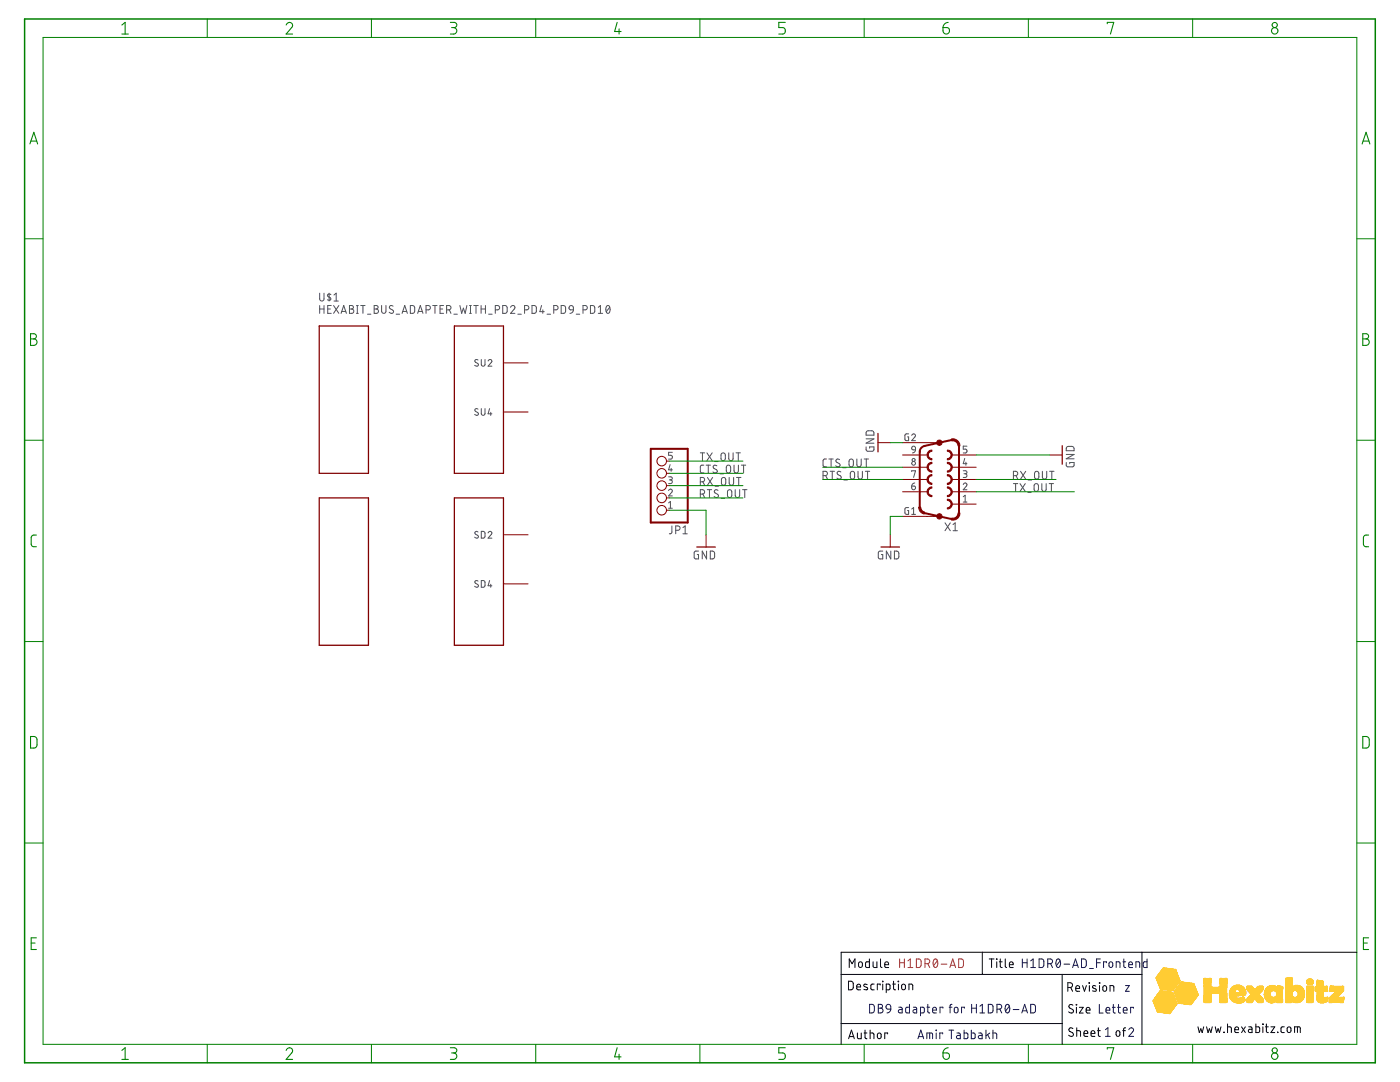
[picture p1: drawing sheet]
<svg xmlns="http://www.w3.org/2000/svg" width="279mm" height="216mm" viewBox="0 0 279 216" stroke-linecap="round" stroke-linejoin="round" font-family="sans-serif">
<g fill="none" stroke="#505050" stroke-width=".2">
<path d="M63.8 58.5v1.1a.43 .43 0 0 0 .4 .5 .43 .43 0 0 0 .5-.5v-1.1M65.7 58.5v1.6M66 58.8l-.3-.1-.3 .1v.3l.6 .5-.2 .3-.5-.1M66.7 58.9l.4-.4v1.6M63.8 61v1.5M63.8 61.7h.9M64.7 61v1.5M65.4 61.7h.5M66.1 61h-.7v1.5h.7M66.6 61l1 1.5M66.7 60.1h.8M67.6 61l-1 1.5"/>
<path d="M68.1 62.5l.5-1.5 .5 1.5M68.2 62.1h.8M69.7 61l.8 .1v.4l-.3 .2a.43 .43 0 0 1 .4 .4 .43 .43 0 0 1-.4 .4h-.5zM69.7 61.7h.5M71.1 62.5h.4M71.1 61h.4M71.3 61v1.5M72 61h.9M72.4 61v1.5M73.3 62.7h.7M74.7 61l.7 .1 .1 .3-.4 .3a.43 .43 0 0 1 .4 .4 .43 .43 0 0 1-.4 .4h-.4zM74.7 61.7h.4"/>
<path d="M76.2 61v1.1a.43 .43 0 0 0 .4 .4 .43 .43 0 0 0 .4-.4v-1.1M78.4 61.1l-.5-.1-.2 .3 .1 .2 .6 .4a.39 .39 0 0 1 0 .6 .39 .39 0 0 1-.6-.1l-.1-.1M79.1 62.7h.7M80.2 62.5l.6-1.5 .5 1.5M80.4 62.1h.8M81.9 61h.6l.2 .2 .1 .9-.3 .4h-.6zM83.4 62.5l.5-1.5 .5 1.5M83.5 62.1h.8M85 61.8h.5a.43 .43 0 0 0 .4-.4 .43 .43 0 0 0-.4-.4h-.5v1.5M86.4 61h.8M86.8 61v1.5M87.8 61.7h.5"/>
<path d="M88.5 61h-.7v1.5h.7M89.1 61.8h.5a.43 .43 0 0 0 .4-.4 .43 .43 0 0 0-.4-.4h-.5v1.5M89.7 61.8l.3 .7M90.6 62.7h.7M91.8 61l.3 1.5 .4-1 .3 1 .4-1.5M93.7 62.5h.4M93.7 61h.4M93.9 61v1.5M94.6 61h.8M95 61v1.5M95.4 71.8h-.4l-.2 .2 .5 .5a.33 .33 0 0 1 .1 .5 .33 .33 0 0 1-.5 0l-.2-.1M96 61.7h.9"/>
<path d="M96 61v1.5M96.1 71.7v1a.37 .37 0 0 0 .3 .4 .37 .37 0 0 0 .4-.4v-1M96.9 61v1.5M97.4 72a.37 .37 0 0 1 .5-.3 .37 .37 0 0 1 .1 .6l-.6 .8h.8M97.5 62.7h.7M98.8 61.8h.5a.43 .43 0 0 0 .4-.4 .43 .43 0 0 0-.4-.4h-.5v1.5M100.3 61h.6l.3 .2v.9l-.3 .4h-.6zM101.9 61.3a.43 .43 0 0 1 .6-.3 .43 .43 0 0 1 .1 .7l-.7 .8h.9M103.3 62.7h.7M104.7 61.8h.4a.43 .43 0 0 0 .5-.4 .43 .43 0 0 0-.5-.4h-.4v1.5M106.2 61h.6l.2 .2v1.1l-.2 .2h-.6zM108.1 61l-.4 1.2h.9"/>
<path d="M108.3 61.8v.7M109.2 62.7h.7M110.5 61.8h.5a.43 .43 0 0 0 .4-.4 .43 .43 0 0 0-.4-.4h-.5v1.5M112 61h.6l.2 .2 .1 .9-.3 .4h-.6zM113.7 61.1l.3-.1 .3 .1 .1 .7-.7-.1-.1-.3zM114.4 61.8l-.1 .5-.6 .2M115 62.7h.7M116.4 61.8h.4a.43 .43 0 0 0 .4-.4 .43 .43 0 0 0-.4-.4h-.4v1.5M117.8 61h.6l.3 .2v.9l-.3 .4h-.6zM119.4 62.5h.9M119.4 61.3l.4-.3v1.5M121.1 61.1l.2-.1a.91 .91 0 0 1 0 1.5 .97 .97 0 0 1-.2-1.4z"/>
<path d="M121.7 61.3l-.7 .9M95.4 81.6h-.4l-.2 .2 .5 .5a.33 .33 0 0 1 .1 .5 .33 .33 0 0 1-.5 0l-.2-.1M96.1 81.5v1a.37 .37 0 0 0 .3 .4 .37 .37 0 0 0 .4-.4v-1M97.7 81.5l-.3 1.1h.8M97.9 82.3v.6M133.4 97.9a.37 .37 0 0 1 .6-.3 .37 .37 0 0 1 .1 .6l-.7 .8h.8M133.4 95.1h.5l.3 .3-.2 .3-.4 .1M133.7 92.7l-.3 1h.8M133.8 95.8a.37 .37 0 0 1 .4 .3 .37 .37 0 0 1-.4 .4h-.4M133.9 93.5v.5M134.2 90.3h-.8v.5h.5a.39 .39 0 0 1 .3 .4 .39 .39 0 0 1-.3 .4h-.5M139.8 96.1h.4a.43 .43 0 0 0 .4-.4 .43 .43 0 0 0-.4-.4h-.4v1.5"/>
<path d="M139.8 98.6h.4a.44 .44 0 0 0 .4-.5 .44 .44 0 0 0-.4-.4h-.4v1.6M139.8 90.4h.8M140.2 90.4v1.5M140.3 96.1l.3 .7M140.3 98.6l.3 .7M140.5 92.8h-.5l-.2 .4v1l.2 .2h.5M140.9 92.8h.9M141.1 90.4l1 1.5M141.2 97.7h.8M141.2 95.3l1 1.5M141.4 92.8v1.6M141.6 97.7v1.6"/>
<path d="M142.1 90.4l-1 1.5M142.2 95.3l-1 1.5M142.6 92.1h.7M142.7 97h.7M143.1 92.9l-.6-.1-.2 .4 .2 .3 .5 .2a.43 .43 0 0 1-.1 .7 .43 .43 0 0 1-.6-.2M143.3 97.9a.39 .39 0 0 0-.6-.1 .39 .39 0 0 0 0 .6l.5 .2a.39 .39 0 0 1 .1 .6 .39 .39 0 0 1-.6 0l-.2-.1M143.7 94.6h.7M143.9 99.5h.7M144 90.5l.3-.1 .3 .1 .2 1a.43 .43 0 0 1-.5 .4 .43 .43 0 0 1-.4-.4zM144.1 95.4l.3-.1 .3 .1 .1 1a.43 .43 0 0 1-.4 .4 .43 .43 0 0 1-.4-.4zM145.1 92.9l.3-.1 .3 .1 .1 1a.43 .43 0 0 1-.4 .5 .43 .43 0 0 1-.5-.5zM145.3 97.8l.3-.1 .3 .1 .1 1a.43 .43 0 0 1-.4 .5 .43 .43 0 0 1-.4-.5z"/>
<path d="M145.4 90.4v1.1a.43 .43 0 0 0 .5 .4 .43 .43 0 0 0 .4-.4v-1.1M145.5 95.3v1.1a.44 .44 0 0 0 .5 .4 .44 .44 0 0 0 .4-.4v-1.1M146.5 92.8v1.1a.43 .43 0 0 0 .4 .5 .43 .43 0 0 0 .5-.5v-1.1M146.7 97.7v1.1a.44 .44 0 0 0 .5 .5 .44 .44 0 0 0 .4-.5v-1.1M146.9 90.4h.9M147 95.3h.9M147.3 90.4v1.5M147.4 95.3v1.5M148 92.8h.8M148.2 97.7h.9M148.4 92.8v1.6M148.6 97.7v1.6"/>
<path d="M164.3 94.9h.4a.43 .43 0 0 0 .4-.4 .43 .43 0 0 0-.4-.5h-.4v1.6M164.8 94.9l.3 .7M165 91.6h-.5l-.2 .3v1l.2 .2 .5 .1M165.4 91.6h.9M165.7 94h.8M165.9 91.6v1.6M166.1 94v1.6M167.6 91.7l-.6-.1-.2 .3 .1 .3 .6 .3a.39 .39 0 0 1 0 .6 .39 .39 0 0 1-.6-.1l-.1-.1M167.8 94.2a.4 .4 0 0 0-.5-.1 .4 .4 0 0 0-.1 .5l.5 .4a.43 .43 0 0 1 0 .6 .43 .43 0 0 1-.7-.2M168.2 93.3h.7M168.4 95.8h.7M169.6 91.7l.3-.1 .3 .1 .1 1a.43 .43 0 0 1-.4 .5 .43 .43 0 0 1-.5-.5z"/>
<path d="M169.8 94.2l.3-.2 .3 .2 .2 1a.43 .43 0 0 1-.5 .4 .43 .43 0 0 1-.4-.4zM171 91.6v1.1a.43 .43 0 0 0 .4 .5 .43 .43 0 0 0 .5-.5v-1.1M171.2 94v1.2a.43 .43 0 0 0 .5 .4 .43 .43 0 0 0 .4-.4v-1.2M172.5 91.6h.8M172.7 94h.9M172.8 89.2l.1 .6 .2 .2h1.1l.2-.2v-.6h-.9v.2M172.8 87.6h1.6l-1.6 .8h1.6M172.9 91.6v1.6M173 86.1l1.1-.1 .3 .2v.6h-1.6zM173.1 94v1.6M181.3 86.6l-.7 .1v.9l.2 .3h.5v-.7h-.2M181.9 97h.5a.37 .37 0 0 1 .3 .4 .37 .37 0 0 1-.4 .3 .37 .37 0 0 1-.4-.4z"/>
<path d="M181.9 86.9a.37 .37 0 0 1 .6-.3 .37 .37 0 0 1 .1 .6l-.7 .7h.8M181.9 94.1v-.2h.8l-.4 1.4M182.1 89.1l.2-.1 .3 .1 .1 .7-.7-.1zM182.6 96.4l-.4 .1-.3 .5M182.7 89.8l-.2 .5-.4 .1M192.2 96.7a.37 .37 0 0 1 .6-.3 .37 .37 0 0 1 .1 .6l-.7 .7h.8M192.2 93.9l.6 .1 .2 .2-.1 .2-.5 .1M192.2 99.1l.4-.3v1.4M192.5 91.5l-.3 1h.8M192.6 94.5a.37 .37 0 0 1 .4 .4 .37 .37 0 0 1-.4 .4h-.4M192.8 92.2v.6M193 89h-.8v.6h.5a.39 .39 0 0 1 .3 .4 .39 .39 0 0 1-.3 .4h-.5"/>
<path d="M202.2 94.9h.5a.43 .43 0 0 0 .4-.4 .43 .43 0 0 0-.4-.5h-.5v1.6M202.2 96.5h.9M202.7 96.5v1.6M202.8 94.9l.3 .7M203.6 96.5l1 1.6M203.7 94l1 1.6M204.6 96.5l-1 1.6M204.7 94l-1 1.6M205.1 98.2h.7M205.2 95.8h.7M206.5 96.6l.3-.1 .3 .1 .1 1a.43 .43 0 0 1-.4 .5 .43 .43 0 0 1-.4-.5zM206.6 94.2l.3-.2 .3 .2 .1 1a.43 .43 0 0 1-.4 .4 .43 .43 0 0 1-.4-.4z"/>
<path d="M207.9 96.5v1.1a.43 .43 0 0 0 .5 .5 .43 .43 0 0 0 .4-.5v-1.1M208 94v1.2a.43 .43 0 0 0 .5 .4 .43 .43 0 0 0 .4-.4v-1.2M209.4 96.5h.8M209.5 94h.9M209.8 96.5v1.6M209.9 94v1.6M212.8 92.3v.6l.2 .2h1.1l.2-.2 .1-.6h-.9v.2M212.8 90.7h1.6l-1.6 .8h1.6M212.9 89.2l.3-.1h.9l.2 .2 .1 .6h-1.6zM95.4 106.2l-.3-.2-.3 .3 .5 .5a.33 .33 0 0 1 .1 .5 .33 .33 0 0 1-.5 0l-.2-.1M95.4 116l-.4-.1-.2 .2 .5 .5a.33 .33 0 0 1 .1 .5 .33 .33 0 0 1-.5 0l-.2-.1M96.1 106l.5 .1 .2 .2v.8l-.2 .3h-.5z"/>
<path d="M96.1 115.8l.5 .1 .2 .2v.8l-.2 .3h-.5zM97.4 106.3a.37 .37 0 0 1 .5-.2 .37 .37 0 0 1 .1 .5l-.6 .8h.8M97.7 115.8l-.3 1.1h.8M97.9 116.6v.6M133.4 100.4l.4-.3v1.3M133.4 101.4h.8M134.1 104.9v1.4l-.5 .2M134.9 105.8h.4a.43 .43 0 0 0 .4-.4 .43 .43 0 0 0-.4-.5h-.4v1.6M136.3 106.5h.9M136.3 105.3l.4-.4v1.6M139.4 110h-.5l-.3 .2-.1 1 .2 .3h.7v-.8h-.3M141 110v1.5l-.9-1.5v1.5"/>
<path d="M141.8 110h.5l.3 .2v.9l-.3 .4h-.5zM176.2 110h-.6l-.3 .2 .1 1.2 .8 .1v-.8h-.3M177.8 110v1.5l-.9-1.5v1.5M178.5 110h.6l.2 .2 .1 .9-.3 .4h-.6zM181.3 101.3l-.7 .1v1l.3 .2h.4v-.7h-.2M181.9 102.6h.8M181.9 101.6l.4-.3v1.3M188.6 104.3l1.1 1.6M189.7 104.3l-1.1 1.6M190.2 104.7l.4-.4v1.6M190.2 105.9h.9M192.2 100.2h.8"/>
<circle cx="182.3" cy="91.8" r=".3"/>
<circle cx="182.3" cy="92.4" r=".38"/>
</g>
<g fill="#800000" stroke="#800000" stroke-width=".2">
<path d="M189.1 97.2a.97 .97 0 0 1 1 .9 .97 .97 0 0 1-1 1v-.2a.74 .74 0 0 0 .7-.8 .74 .74 0 0 0-.7-.7z" fill-rule="evenodd"/>
<path d="M185.4 97.4l.5-.2h.1v.2a.74 .74 0 0 0-.7 .7 .74 .74 0 0 0 .7 .8v.2a.97 .97 0 0 1-.9-.6 .97 .97 0 0 1 .3-1.1z" fill-rule="evenodd"/>
<path d="M189.1 99.6a.97 .97 0 0 1 1 1 .97 .97 0 0 1-1 1v-.3a.74 .74 0 0 0 .7-.7 .74 .74 0 0 0-.7-.8z" fill-rule="evenodd"/>
<path d="M185.4 92.5l.6-.3v.3a.73 .73 0 0 0-.7 .7 .73 .73 0 0 0 .7 .8v.2a.98 .98 0 0 1-.9-.6 .98 .98 0 0 1 .3-1.1z" fill-rule="evenodd"/>
<path d="M189.1 94.7a.98 .98 0 0 1 1 1 .98 .98 0 0 1-1 1v-.3a.73 .73 0 0 0 .7-.7 .73 .73 0 0 0-.7-.7z" fill-rule="evenodd"/>
<path d="M185.4 94.9l.6-.2v.3a.73 .73 0 0 0-.7 .7 .73 .73 0 0 0 .7 .7v.3a.98 .98 0 0 1-.9-.7 .98 .98 0 0 1 .3-1.1z" fill-rule="evenodd"/>
<path d="M189.1 92.2a.98 .98 0 0 1 1 1 .98 .98 0 0 1-1 1v-.2a.73 .73 0 0 0 .7-.8 .73 .73 0 0 0-.7-.7z" fill-rule="evenodd"/>
<path d="M185.4 90l.6-.2v.2a.74 .74 0 0 0-.7 .8 .74 .74 0 0 0 .7 .7v.3a.98 .98 0 0 1-.9-.7 .98 .98 0 0 1 .3-1.1z" fill-rule="evenodd"/>
<path d="M189.1 89.8a.97 .97 0 0 1 1 1 .97 .97 0 0 1-1 1v-.3a.74 .74 0 0 0 .7-.7 .74 .74 0 0 0-.7-.8z" fill-rule="evenodd"/>
<path d="M189.9 103.4l.8-.1 .4-.4 .1-.5h.4a1.4 1.4 0 0 1-1.7 1.4z" fill-rule="evenodd"/>
<path d="M183.3 101.2h.4l.4 .7 .5 .3-.1 .4-.5-.2a1.35 1.35 0 0 1-.7-1.2z" fill-rule="evenodd"/>
<path d="M189.9 87.6a1.39 1.39 0 0 1 1.7 1.4h-.4l-.1-.5-.4-.4-.8-.1z" fill-rule="evenodd"/>
<circle cx="187.5" cy="103" r=".54"/>
<circle cx="187.5" cy="88.3" r=".54"/>
</g>
<path d="M129.9 89.6h7.3v14.7h-7.3zM189.9 87.8l-5.4 1.2-.5 .2-.3 .4-.1 .6v11M191.4 89v13.4M184.5 102.4l5.4 1.2" fill="none" stroke="#800000" stroke-width=".4"/>
<g fill="none" stroke="#800000" stroke-width=".2">
<path d="M100.5 72.4h4.9M100.5 82.2h4.9M133 99.4h.6M133 96.9h.6M133 94.4h.6M133 92h.6M175.2 88.3h2.5M180.1 88.3h7.4M180.1 98.1h4.9M180.1 95.7h4.9M180.1 93.2h4.9M180.1 90.8h4.9"/>
<path d="M189.9 98.1h4.9M189.9 95.7h4.9M189.9 93.2h4.9M189.9 90.8h4.9M209.5 90.8h2.5M100.5 106.7h4.9M100.5 116.5h4.9M133 101.8h.6M140.9 106.7v2.5M177.7 106.7v2.5M180.1 103h7.4M189.9 100.6h4.9"/>
<circle cx="132.1" cy="92" r=".95"/>
<circle cx="132.1" cy="99.4" r=".95"/>
<circle cx="132.1" cy="94.4" r=".95"/>
<circle cx="132.1" cy="96.9" r=".95"/>
<circle cx="132.1" cy="101.8" r=".95"/>
</g>
<path d="M63.7 65h9.8v29.4h-9.8zM90.7 65h9.8v29.4h-9.8zM63.7 99.4h9.8v29.4h-9.8zM90.7 99.4h9.8v29.4h-9.8zM175.2 86.5v3.7M212 88.9v3.7M139.1 109.2h3.6M175.8 109.2h3.7" fill="none" stroke="#800000" stroke-width=".25"/>
<path d="M4.9 3.8h269.6v208.3h-269.6z" fill="none" stroke="#008000" stroke-width=".3"/>
<g fill="none" stroke="#008000" stroke-width=".2">
<path d="M8.6 7.5h262.2v200.9h-262.2zM41.4 3.8v3.7M74.1 3.8v3.7M106.9 3.8v3.7M139.7 3.8v3.7M172.5 3.8v3.7M205.2 3.8v3.7M238 3.8v3.7M4.9 47.6h3.7M270.8 47.6h3.7M4.9 87.8h3.7M133.6 96.9h14.7"/>
<path d="M133.6 99.4h14.7M133.6 94.4h14.7M133.6 92h14.7M164.2 95.7h15.9M164.2 93.2h15.9M177.7 88.3h2.4M194.8 95.7h16M194.8 90.8h14.7M194.8 98.1h19.6M270.8 87.8h3.7M133.6 101.8h7.3v4.9M180.1 103h-2.4v3.7"/>
<path d="M4.9 128h3.7M270.8 128h3.7M4.9 168.2h3.7M270.8 168.2h3.7M41.4 208.4v3.7M74.1 208.4v3.7M106.9 208.4v3.7M139.7 208.4v3.7M172.5 208.4v3.7M205.2 208.4v3.7M238 208.4v3.7"/>
</g>
<g fill="none" stroke="#008000" stroke-width=".21">
<path d="M24.3 5l.7-.5v2.3M24.3 6.8h1.3M57.1 5a.63 .63 0 0 1 .9-.5 .63 .63 0 0 1 .2 1l-1.1 1.3h1.3M89.9 4.5h.8a.52 .52 0 0 1 .5 .5 .52 .52 0 0 1-.5 .5h-.6M90.5 5.5a.65 .65 0 0 1 .7 .6 .65 .65 0 0 1-.7 .7h-.6M123.2 4.5l-.5 1.8h1.3M123.5 5.8v1M156.7 4.5h-1.3v1h.8a.66 .66 0 0 1 .5 .6 .66 .66 0 0 1-.5 .7h-.8M188.2 5.5h.8a.65 .65 0 0 1 .5 .7 .65 .65 0 0 1-.7 .6 .65 .65 0 0 1-.6-.6zM189.2 4.5l-.7 .3-.3 .7M221 4.7v-.2h1.3l-.7 2.3M6 28.7l.8-2.3 .7 2.3"/>
<path d="M6.2 28.2h1.1M271.8 28.7l.8-2.3 .8 2.3M272 28.2h1.2M6.1 66.6h.7a.52 .52 0 0 1 .5 .5 .52 .52 0 0 1-.5 .5 .65 .65 0 0 1 .6 .7 .65 .65 0 0 1-.6 .6h-.7zM6.1 67.6h.7M272 66.6h.6a.52 .52 0 0 1 .5 .5 .52 .52 0 0 1-.5 .5 .65 .65 0 0 1 .7 .7 .65 .65 0 0 1-.7 .6h-.6zM272 67.6h.6M7.3 106.8h-.5a.54 .54 0 0 0-.6 .5l.1 1.6 .3 .2h.7M273.1 106.8h-.5a.54 .54 0 0 0-.5 .5l.1 1.6 .3 .2h.6M6.1 147h.8l.5 .4v1.4l-.5 .4-.8 .1zM272 147h.8l.4 .4v1.4l-.4 .4-.8 .1zM6.2 188.2h.8"/>
<path d="M7.3 187.1h-1.1v2.4h1.1M272.1 188.2h.8M273.1 187.1h-1v2.4h1M24.3 209.6l.7-.5v2.3M24.3 211.4h1.3M57.1 209.6a.63 .63 0 0 1 .9-.5 .63 .63 0 0 1 .2 1l-1.1 1.3h1.3M89.9 209.1h.8a.52 .52 0 0 1 .5 .5 .52 .52 0 0 1-.5 .5h-.6M90.5 210.1a.65 .65 0 0 1 .7 .6 .65 .65 0 0 1-.7 .7h-.6M123.2 209.1l-.5 1.8h1.3M123.5 210.4v1M156.7 209.1h-1.3v1h.8a.66 .66 0 0 1 .5 .6 .66 .66 0 0 1-.5 .7h-.8M188.2 210.1h.8a.65 .65 0 0 1 .5 .7 .65 .65 0 0 1-.7 .6 .65 .65 0 0 1-.6-.6z"/>
<path d="M189.2 209.1l-.7 .3-.3 .7M221 209.3v-.2h1.3l-.7 2.3"/>
<circle cx="254.4" cy="6.2" r=".64"/>
<circle cx="254.4" cy="5" r=".51"/>
<circle cx="254.4" cy="210.7" r=".64"/>
<circle cx="254.4" cy="209.6" r=".51"/>
</g>
<g fill="none" stroke="#000" stroke-width=".2">
<path d="M167.9 194.4h60M169.3 195.8h.7l.3 .3v1.1l-.3 .3h-.7zM169.5 193.1v-1.8l.6 1 .5-1v1.8M171 196.9h.7a.4 .4 0 0 0-.2-.5 .4 .4 0 0 0-.5 .3l.1 .7 .6 .1M171.4 192l.3-.1 .3 .1 .1 .7a.38 .38 0 0 1-.4 .4 .38 .38 0 0 1-.4-.4zM173.1 196.5l-.5-.1-.2 .3 .7 .4v.3h-.7M173.5 191.3v1.8l-.6-.1-.2-.2 .1-.7 .1-.2h.6M174.2 191.9l.1 1 .2 .2h.5v-1.2M174.5 196.4h-.5l-.2 .3 .1 .7 .6 .1M175.7 196.6v-.2h-.6v1.1M175.7 191.3v1.5l.3 .3M176.1 195.8l.1 .1z"/>
<path d="M176.2 196.4v1.1M176.6 192.5h.7a.4 .4 0 0 0-.2-.6 .4 .4 0 0 0-.5 .4l.1 .7 .6 .1M176.9 197.5h.6l.1-.2v-.6l-.1-.3h-.6v1.7M178.1 196.4h.6M178.3 195.8l.1 1.5 .3 .2M179.2 195.8l.1 .1zM179.3 196.4v1.1M180 196.5l.3-.1 .3 .1 .1 .6a.38 .38 0 0 1-.4 .4 .38 .38 0 0 1-.4-.4zM181.4 197.5v-1.1l.7 .1 .1 1M196 190v4.4M197.4 191.3h1M197.9 191.3v1.8"/>
<path d="M198.9 191.3l.1 .1zM198.9 191.9v1.2M199.4 191.9h.6M199.6 191.3v1.6l.4 .2M200.6 191.3v1.5l.3 .3M201.4 192.5h.8a.4 .4 0 0 0-.3-.6 .4 .4 0 0 0-.5 .4l.1 .7 .7 .1M212 194.4v14M213.1 197h.5a.48 .48 0 0 0 .4-.4 .48 .48 0 0 0-.4-.5h-.5v1.7M213.7 197l.4 .8M214.7 197.2h.8a.4 .4 0 0 0-.3-.5 .4 .4 0 0 0-.5 .3l.1 .7 .7 .1M216 196.7l.4 1.1 .4-1.1M217.3 196.1l.1 .1z"/>
<path d="M217.4 196.7v1.1M218.7 196.8l-.5-.1-.2 .3 .8 .4v.3h-.8M219.4 196.1l.1 .1zM219.4 196.7v1.1M220.2 196.8l.3-.1 .2 .1 .2 .6a.38 .38 0 0 1-.4 .4 .38 .38 0 0 1-.4-.4zM221.5 197.8v-1.1l.8 .1v1M227.9 190v18.4M270.8 190h-102.9v18.4M167.9 204.2h44.1M169.4 207.3l.5-1.8 .6 1.8M169.5 206.8h.9M171.1 206.1v1l.3 .2h.5v-1.2"/>
<path d="M172.4 206.1h.6M172.6 205.5l.1 1.6 .3 .2M173.7 206.1l.7 .2v1M173.7 205.5v1.8M175.2 206.2l.3-.1 .2 .1 .2 .7a.38 .38 0 0 1-.4 .4 .38 .38 0 0 1-.4-.4zM177.1 206.3v-.2h-.5v1.2M214.1 200.6l-.5-.1-.3 .3 .1 .3 .6 .3a.43 .43 0 0 1 .1 .7 .43 .43 0 0 1-.7-.1l-.1-.1M214.1 205.2l-.5-.1-.3 .4 .1 .2 .6 .4a.43 .43 0 0 1 .1 .6 .43 .43 0 0 1-.7 0l-.1-.1M214.8 200.4l.1 .1zM214.8 201v1.1M214.9 205.7l.7 .1v1M214.9 205.1v1.7"/>
<path d="M215.4 201h.8l-.8 1.1h.8M216.3 206.2h.8a.4 .4 0 0 0-.3-.5 .4 .4 0 0 0-.5 .3l.1 .7 .7 .1M216.8 201.6h.7a.4 .4 0 0 0-.2-.6 .4 .4 0 0 0-.5 .4l.1 .7h.6M217.7 206.2h.8a.4 .4 0 0 0-.3-.5 .4 .4 0 0 0-.5 .3l.1 .7 .7 .1M219 205.7h.6M219.2 205.1v1.5l.4 .2M222.8 205.8l.3-.1 .3 .1 .1 .6a.38 .38 0 0 1-.4 .4 .38 .38 0 0 1-.4-.4zM224 205.7h.6M224.6 205.1l-.3 .2-.1 1.5M239.1 204.9l.3 1.1 .2-.7 .3 .7 .3-1.1M240.8 204.9l.3 1.1 .3-.7 .3 .7 .2-1.1M242.5 204.9l.3 1.1 .3-.7 .3 .7 .3-1.1"/>
<path d="M244.2 206h.1zM245 204.9l.7 .1v1M245 204.3v1.7M246.4 205.5h.8a.4 .4 0 0 0-.3-.6 .4 .4 0 0 0-.5 .4l.1 .7h.7M247.8 204.9l.7 1.1M248.5 204.9l-.7 1.1M249.2 204.9h.5l.2 .3v.8h-.6l-.2-.2 .1-.3 .7-.1M250.6 204.3v1.7h.6l.2-.2v-.7l-.2-.2h-.6M252 204.3l.1 .1zM252 204.9v1.1M252.5 204.9h.6M252.7 204.3l.1 1.6 .3 .1"/>
<path d="M253.6 204.9h.8l-.8 1.1h.8M255 206h.1M256.3 204.9h-.5l-.1 .3v.8h.6M257 205l.3-.1 .2 .1 .1 .7a.38 .38 0 0 1-.3 .3 .38 .38 0 0 1-.4-.3zM258.4 206v-1.1l1 .1 .1 1M258.9 204.9v1.1"/>
</g>
<g fill="none" stroke="#000080" stroke-width=".2">
<path d="M204 191.3v1.8M204 192.1h1M205 191.3v1.8M205.7 191.7l.5-.4v1.8M205.7 193.1h1M207.4 191.3l.6 .1 .3 .3v1l-.3 .3-.6 .1zM209.1 192.3h.5a.48 .48 0 0 0 .5-.5 .48 .48 0 0 0-.5-.5h-.5v1.8M209.7 192.3l.4 .8M210.9 191.5l.3-.2a1.02 1.02 0 0 1 0 1.8 1.1 1.1 0 0 1-.3-1.6zM211.6 191.7l-.8 1M212.3 192.4h1.2M214.1 193.1l.5-1.8 .6 1.8"/>
<path d="M214.2 192.6h.9M215.8 191.3l.7 .1 .3 .3v1l-.3 .3-.7 .1zM217.4 193.3h.8M218.8 192.1h.8M219.6 191.3h-.8v1.8M220.8 192.1v-.2h-.6v1.2M221.4 192l.3-.1 .3 .1 .1 .7a.38 .38 0 0 1-.4 .4 .38 .38 0 0 1-.4-.4zM222.8 193.1v-1.2l.7 .1v1.1M224.1 191.9h.6M224.3 191.3v1.6l.4 .2M224.6 196.7h.8l-.8 1.1h.8M225.3 192.5h.7a.4 .4 0 0 0-.2-.6 .4 .4 0 0 0-.5 .4v.7l.7 .1"/>
<path d="M226.7 193.1v-1.2l.7 .1 .1 1.1M228.9 191.3v1.8l-.6-.1-.1-.2v-.7l.1-.2h.6M173.5 200.4h.7l.3 .3v1l-.3 .4h-.7zM175.3 200.4h.4a.38 .38 0 0 1 .4 .4 .38 .38 0 0 1-.4 .4 .48 .48 0 0 1 .5 .4 .48 .48 0 0 1-.5 .5h-.4zM175.3 201.2h.4M176.9 200.6l.3-.2 .5 .2 .1 .8-.9-.1-.1-.3zM177.8 201.4l-.2 .4-.6 .3M179.4 201h.5l.1 .1v1l-.7-.1v-.4l.7-.2M181.5 200.4v1.7h-.6l-.2-.3 .1-.7 .1-.1h.6M182.3 201h.5l.1 .3v.8h-.5l-.2-.2 .1-.3 .6-.2M183.2 207.3l.6-1.8 .5 1.8M183.3 206.8h.9"/>
<path d="M183.7 202.1h.6l.1-.1 .1-.7-.2-.3h-.6v1.7M185 207.3v-1.2l1 .1 .1 1.1M185 201h.5M185.2 200.4v1.6l.3 .1M185.5 206.1v1.2M186.1 201.5h.8a.4 .4 0 0 0-.3-.5 .4 .4 0 0 0-.5 .4l.1 .6 .7 .1M186.8 205.5l.1 .2zM186.8 206.1v1.2M188.1 206.3v-.2h-.5v1.2M188.2 201.2v-.2h-.6v1.1M189.4 205.5h.9M189.4 201h.6"/>
<path d="M189.9 205.5v1.8M190 200.4l-.4 .2v1.5M190.5 201.1l.3-.1 .3 .1 .1 .6a.38 .38 0 0 1-.4 .4 .38 .38 0 0 1-.4-.4zM191 206.1h.5l.1 .3v.9l-.5-.1-.2-.2v-.3l.7-.1M192.4 205.5v1.8l.6-.1 .2-.2-.1-.7-.1-.2h-.6M192.5 201.2v-.2h-.6v1.1M193.8 205.5v1.8l.7-.1 .1-.2v-.7l-.2-.2h-.6M193.9 201.2h1M193.9 200.4v1.7M194.9 200.4v1.7M195.3 206.1h.5l.2 .3v.9l-.6-.1-.2-.2 .1-.3 .7-.1M195.6 202.1h.9"/>
<path d="M195.6 200.8l.4-.4v1.7M196.8 205.5v1.8M197.1 206.5l.4 .8M197.2 200.4h.7l.3 .3v1.1l-.3 .3h-.7zM197.5 206.1l-.7 .6M198.2 206.1l.7 .2v1M198.2 205.5v1.8M199 201.4h.5a.48 .48 0 0 0 .4-.5 .48 .48 0 0 0-.4-.5h-.5v1.7M199.5 201.4l.4 .7M200.8 200.5l.3-.1a1.02 1.02 0 0 1 0 1.7 1.08 1.08 0 0 1-.3-1.6zM201.4 200.8l-.7 .9M202.2 201.4h1.1"/>
<path d="M203.9 202.1l.6-1.7 .6 1.7M204.1 201.7h.8M205.7 200.4h.6l.3 .3v1.1l-.3 .3h-.6zM219.4 200.4v1.7h.8M220.6 205.5l.5-.4v1.7M220.6 206.8h1M220.7 201.6h.8a.4 .4 0 0 0-.3-.6 .4 .4 0 0 0-.5 .4l.1 .7h.7M222 201h.6M222.2 200.4v1.6l.4 .1M223 201h.6M223.2 200.4v1.6l.4 .1M224.2 201.6h.7a.4 .4 0 0 0-.2-.6 .4 .4 0 0 0-.5 .4l.1 .7h.6"/>
<path d="M225.3 205.5a.47 .47 0 0 1 .6-.4 .47 .47 0 0 1 .2 .7l-.8 1h.9M226.2 201.2v-.2h-.6v1.1"/>
</g>
<g fill="none" stroke="#d62525" stroke-width=".2">
<path d="M179.5 191.3v1.8M179.5 192.1h1M180.5 191.3v1.8M181.2 191.7l.5-.4v1.8M181.2 193.1h1M182.9 191.3l.6 .1 .3 .3v.9l-.3 .4-.6 .1zM184.6 192.3h.5a.48 .48 0 0 0 .5-.5 .48 .48 0 0 0-.5-.5h-.5v1.8M185.2 192.3l.3 .8M186.4 191.5l.3-.2a1.02 1.02 0 0 1 0 1.8 1.08 1.08 0 0 1-.3-1.6zM187.1 191.7l-.8 1M187.8 192.4h1.2M189.6 193.1l.5-1.8 .6 1.8"/>
<path d="M189.7 192.6h.9M191.3 191.3l.7 .1 .3 .3v1l-.3 .3-.7 .1z"/>
</g>
<g fill="#fc3" stroke="#fc3" stroke-width=".2">
<path d="M233.2 202.2h.3z"/>
<path d="M233 202.2h.5z"/>
<path d="M232.8 202.1l.7 .1z"/>
<path d="M232.7 202.1l.8 .1z"/>
<path d="M232.5 202.1h1z"/>
<path d="M232.3 202.1h1.3z"/>
<path d="M232.1 202.1h1.5z"/>
<path d="M231.9 202l1.7 .1z"/>
<path d="M231.7 202h1.9z"/>
<path d="M231.5 202h2.1z"/>
<path d="M231.4 202h2.3z"/>
<path d="M231.2 201.9l2.5 .1z"/>
<path d="M231 201.9l2.7 .1z"/>
<path d="M231 201.9h2.7z"/>
<path d="M231 201.8l2.7 .1z"/>
<path d="M230.9 201.8h2.9z"/>
<path d="M230.9 201.7l2.9 .1z"/>
<path d="M230.9 201.7h2.9z"/>
<path d="M230.9 201.7h3z"/>
<path d="M230.9 201.6l3 .1z"/>
<path d="M230.9 201.6h3z"/>
<path d="M230.8 201.6h3.1z"/>
<path d="M230.8 201.5l3.2 .1z"/>
<path d="M230.9 201.5h3.1z"/>
<path d="M230.8 201.5h3.2z"/>
<path d="M230.8 201.4l3.2 .1z"/>
<path d="M230.8 201.4l3.3 .1z"/>
<path d="M230.8 201.4h3.3z"/>
<path d="M230.8 201.3l3.3 .1z"/>
<path d="M230.8 201.3h3.3z"/>
<path d="M230.7 201.2l3.5 .1z"/>
<path d="M230.7 201.2h3.5z"/>
<path d="M230.7 201.1l3.6 .1z"/>
<path d="M230.7 201.1h3.6z"/>
<path d="M230.7 201l3.6 .1z"/>
<path d="M230.6 201h3.8z"/>
<path d="M230.6 200.9l3.8 .1z"/>
<path d="M230.6 200.9h3.8z"/>
<path d="M230.6 200.9h3.9z"/>
<path d="M230.6 200.8l3.9 .1z"/>
<path d="M230.5 200.8h4z"/>
<path d="M230.5 200.7l4 .1z"/>
<path d="M230.5 200.7h4.1z"/>
<path d="M230.5 200.6l4.1 .1z"/>
<path d="M230.5 200.6h4.2z"/>
<path d="M230.5 200.5l4.2 .1z"/>
<path d="M230.4 200.5h4.4z"/>
<path d="M230.4 200.4l4.4 .1z"/>
<path d="M237.6 200.4l.1 .1z"/>
<path d="M237.4 200.4l.3 .1z"/>
<path d="M230.4 200.4h4.4z"/>
<path d="M237.2 200.4h.5z"/>
<path d="M237 200.4h.7z"/>
<path d="M236.8 200.4h1z"/>
<path d="M230.4 200.3l4.4 .1z"/>
<path d="M236.6 200.3l1.2 .1z"/>
<path d="M230.4 200.3l4.5 .1z"/>
<path d="M236.4 200.3l1.4 .1z"/>
<path d="M230.4 200.3h4.5z"/>
<path d="M236.3 200.3h1.5z"/>
<path d="M236.1 200.3h1.7z"/>
<path d="M230.3 200.2l4.6 .1z"/>
<path d="M235.9 200.2l1.9 .1z"/>
<path d="M235.7 200.2l2.2 .1z"/>
<path d="M230.3 200.2h4.6z"/>
<path d="M235.5 200.2h2.4z"/>
<path d="M235.3 200.2h2.6z"/>
<path d="M230.3 200.1l4.5 .1z"/>
<path d="M235.2 200.1l2.7 .1z"/>
<path d="M230.3 200.1l4.6 .1z"/>
<path d="M247.1 200.1l.2 .1z"/>
<path d="M230.3 200.1h4.5z"/>
<path d="M235.2 200.1h2.8z"/>
<path d="M246.8 200.1h.8z"/>
<path d="M253.7 200.1h.3z"/>
<path d="M246.7 200.1h1z"/>
<path d="M253.5 200.1h.6z"/>
<path d="M263.6 200.1h.5z"/>
<path d="M230.3 200l4.5 .1z"/>
<path d="M235.2 200l2.8 .1z"/>
<path d="M246.6 200l1.2 .1z"/>
<path d="M249.2 200l.4 .1z"/>
<path d="M251.3 200l.4 .1z"/>
<path d="M253.4 200l.8 .1z"/>
<path d="M254.9 200l.5 .1z"/>
<path d="M258.6 200l.4 .1z"/>
<path d="M263.4 200l.8 .1z"/>
<path d="M265.3 200l.3 .1z"/>
<path d="M267.7 200l.4 .1z"/>
<path d="M240.4 200l1.2 .1z"/>
<path d="M243.5 200l1.3 .1z"/>
<path d="M246.5 200l1.4 .1z"/>
<path d="M249 200l.8 .1z"/>
<path d="M251.1 200l.8 .1z"/>
<path d="M254.8 200l1.1 .1z"/>
<path d="M256.6 200l1.1 .1z"/>
<path d="M258.4 200l.7 .1z"/>
<path d="M260.9 200l1 .1z"/>
<path d="M263.4 200l.9 .1z"/>
<path d="M265.3 200l.6 .1z"/>
<path d="M267.4 200l.6 .1z"/>
<path d="M230.2 200h4.6z"/>
<path d="M235.2 200h2.8z"/>
<path d="M240.3 200h1.3z"/>
<path d="M243.5 200h1.3z"/>
<path d="M246.4 200h1.6z"/>
<path d="M248.9 200h1z"/>
<path d="M251 200h1z"/>
<path d="M253.3 200h1z"/>
<path d="M254.8 200h1.1z"/>
<path d="M256.6 200h1.2z"/>
<path d="M258.3 200h.9z"/>
<path d="M260.8 200h1.2z"/>
<path d="M263.3 200h1.1z"/>
<path d="M265.3 200h2.8z"/>
<path d="M235.1 200h2.9z"/>
<path d="M240.3 200h1.4z"/>
<path d="M243.4 200h1.5z"/>
<path d="M258.3 200h1z"/>
<path d="M263.2 200h1.3z"/>
<path d="M230.2 199.9l4.6 .1z"/>
<path d="M235.1 199.9l3 .1z"/>
<path d="M240.3 199.9l1.4 .1z"/>
<path d="M243.4 199.9l1.5 .1z"/>
<path d="M246.3 199.9l1.8 .1z"/>
<path d="M248.9 199.9l1 .1z"/>
<path d="M251 199.9l1.1 .1z"/>
<path d="M253.2 199.9l1.2 .1z"/>
<path d="M254.8 199.9l1.2 .1z"/>
<path d="M256.6 199.9l1.2 .1z"/>
<path d="M258.2 199.9l1.2 .1z"/>
<path d="M260.8 199.9l1.2 .1z"/>
<path d="M263.2 199.9l1.4 .1z"/>
<path d="M265.3 199.9l2.8 .1z"/>
<path d="M235.2 199.9l2.9 .1z"/>
<path d="M251 199.9l1 .1z"/>
<path d="M263.1 199.9l1.5 .1z"/>
<path d="M230.2 199.9h4.6z"/>
<path d="M235.1 199.9h3z"/>
<path d="M240.3 199.9h1.4z"/>
<path d="M243.4 199.9h1.5z"/>
<path d="M246.2 199.9h2z"/>
<path d="M248.9 199.9h1z"/>
<path d="M251 199.9h1.1z"/>
<path d="M253.1 199.9h1.4z"/>
<path d="M254.8 199.9h1.2z"/>
<path d="M256.6 199.9h1.2z"/>
<path d="M258.1 199.9h1.4z"/>
<path d="M260.8 199.9h1.2z"/>
<path d="M263.1 199.9h1.6z"/>
<path d="M265.3 199.9h2.8z"/>
<path d="M250.9 199.9h1.2z"/>
<path d="M256.6 199.9h1.3z"/>
<path d="M246.1 199.9h2.1z"/>
<path d="M248.9 199.9h1.1z"/>
<path d="M258 199.9h1.6z"/>
<path d="M263 199.9h1.8z"/>
<path d="M230.2 199.8l4.5 .1z"/>
<path d="M235.1 199.8l3 .1z"/>
<path d="M240.3 199.8l1.4 .1z"/>
<path d="M243.4 199.8l1.5 .1z"/>
<path d="M246.1 199.8l2.2 .1z"/>
<path d="M248.9 199.8l1.1 .1z"/>
<path d="M250.9 199.8l1.2 .1z"/>
<path d="M253 199.8l1.6 .1z"/>
<path d="M254.8 199.8l1.2 .1z"/>
<path d="M256.6 199.8l1.3 .1z"/>
<path d="M258 199.8l1.6 .1z"/>
<path d="M260.8 199.8l1.2 .1z"/>
<path d="M263 199.8l1.8 .1z"/>
<path d="M265.3 199.8l2.8 .1z"/>
<path d="M230.2 199.8h4.5z"/>
<path d="M235.1 199.8h3.1z"/>
<path d="M240.3 199.8h1.4z"/>
<path d="M243.4 199.8h1.5z"/>
<path d="M246 199.8h2.3z"/>
<path d="M248.9 199.8h1.1z"/>
<path d="M250.9 199.8h1.2z"/>
<path d="M253 199.8h1.6z"/>
<path d="M254.8 199.8h1.2z"/>
<path d="M256.6 199.8h1.3z"/>
<path d="M258 199.8h1.6z"/>
<path d="M260.8 199.8h1.2z"/>
<path d="M263 199.8h1.9z"/>
<path d="M265.3 199.8h2.8z"/>
<path d="M257.9 199.8h1.8z"/>
<path d="M230.1 199.7l4.6 .1z"/>
<path d="M235.1 199.7l3.1 .1z"/>
<path d="M240.3 199.7l1.4 .1z"/>
<path d="M243.4 199.7l1.5 .1z"/>
<path d="M246 199.7l2.4 .1z"/>
<path d="M248.9 199.7l1.1 .1z"/>
<path d="M250.9 199.7l1.2 .1z"/>
<path d="M252.9 199.7l1.7 .1z"/>
<path d="M254.8 199.7l1.2 .1z"/>
<path d="M256.6 199.7l1.3 .1z"/>
<path d="M257.9 199.7l1.8 .1z"/>
<path d="M260.8 199.7l1.2 .1z"/>
<path d="M263 199.7l1.9 .1z"/>
<path d="M265.3 199.7l2.8 .1z"/>
<path d="M248.9 199.7l1.2 .1z"/>
<path d="M250.8 199.7l1.3 .1z"/>
<path d="M252.9 199.7l1.8 .1z"/>
<path d="M256.6 199.7l3.1 .1z"/>
<path d="M262.9 199.7l2 .1z"/>
<path d="M230.1 199.7h4.6z"/>
<path d="M235 199.7h3.3z"/>
<path d="M240.3 199.7h1.4z"/>
<path d="M243.4 199.7h1.5z"/>
<path d="M245.9 199.7h2.6z"/>
<path d="M248.9 199.7h1.2z"/>
<path d="M250.8 199.7h1.3z"/>
<path d="M252.9 199.7h1.8z"/>
<path d="M254.8 199.7h1.2z"/>
<path d="M256.6 199.7h3.2z"/>
<path d="M260.8 199.7h1.2z"/>
<path d="M262.9 199.7h2z"/>
<path d="M265.3 199.7h2.8z"/>
<path d="M252.8 199.7h1.9z"/>
<path d="M230.1 199.6l4.6 .1z"/>
<path d="M235 199.6l3.3 .1z"/>
<path d="M240.3 199.6l1.4 .1z"/>
<path d="M243.4 199.6l1.5 .1z"/>
<path d="M245.9 199.6l2.6 .1z"/>
<path d="M248.9 199.6l1.2 .1z"/>
<path d="M250.8 199.6l1.3 .1z"/>
<path d="M252.8 199.6l3.2 .1z"/>
<path d="M256.6 199.6l3.2 .1z"/>
<path d="M260.8 199.6l1.2 .1z"/>
<path d="M262.9 199.6l2 .1z"/>
<path d="M265.3 199.6l2.8 .1z"/>
<path d="M250.7 199.6l1.4 .1z"/>
<path d="M230.1 199.6h4.6z"/>
<path d="M235 199.6h3.3z"/>
<path d="M240.3 199.6h1.4z"/>
<path d="M243.4 199.6h1.5z"/>
<path d="M245.8 199.6h2.7z"/>
<path d="M248.9 199.6h1.3z"/>
<path d="M250.7 199.6h1.4z"/>
<path d="M252.8 199.6h3.2z"/>
<path d="M256.6 199.6h3.3z"/>
<path d="M260.8 199.6h1.2z"/>
<path d="M262.9 199.6h2z"/>
<path d="M265.3 199.6h2.8z"/>
<path d="M230.1 199.6h4.5z"/>
<path d="M230.2 199.6h4.4z"/>
<path d="M230.2 199.5l4.4 .1z"/>
<path d="M235 199.5l3.4 .1z"/>
<path d="M240.3 199.5l1.4 .1z"/>
<path d="M243.4 199.5l1.5 .1z"/>
<path d="M245.7 199.5l2.8 .1z"/>
<path d="M248.9 199.5l1.3 .1z"/>
<path d="M250.7 199.5l1.4 .1z"/>
<path d="M252.7 199.5l3.3 .1z"/>
<path d="M256.6 199.5l3.3 .1z"/>
<path d="M260.8 199.5l1.2 .1z"/>
<path d="M262.9 199.5l2 .1z"/>
<path d="M265.3 199.5l2.8 .1z"/>
<path d="M230.2 199.5h4.4z"/>
<path d="M235 199.5h3.4z"/>
<path d="M240.3 199.5h1.4z"/>
<path d="M243.4 199.5h1.5z"/>
<path d="M245.7 199.5h2.8z"/>
<path d="M248.9 199.5h1.3z"/>
<path d="M250.7 199.5h1.4z"/>
<path d="M252.7 199.5h3.3z"/>
<path d="M256.6 199.5h3.3z"/>
<path d="M260.8 199.5h1.2z"/>
<path d="M262.9 199.5h2z"/>
<path d="M265.3 199.5h2.8z"/>
<path d="M234.9 199.5h3.5z"/>
<path d="M248.9 199.5h1.4z"/>
<path d="M256.6 199.5h3.4z"/>
<path d="M230.3 199.5h4.3z"/>
<path d="M250.6 199.5h1.5z"/>
<path d="M265.3 199.5h2.9z"/>
<path d="M230.3 199.4l4.3 .1z"/>
<path d="M234.9 199.4l3.6 .1z"/>
<path d="M240.3 199.4l1.4 .1z"/>
<path d="M243.4 199.4l1.5 .1z"/>
<path d="M245.7 199.4l2.8 .1z"/>
<path d="M248.9 199.4l1.4 .1z"/>
<path d="M250.6 199.4l1.5 .1z"/>
<path d="M252.6 199.4l3.4 .1z"/>
<path d="M256.6 199.4l3.4 .1z"/>
<path d="M260.8 199.4l1.2 .1z"/>
<path d="M262.8 199.4l2.1 .1z"/>
<path d="M265.3 199.4l2.9 .1z"/>
<path d="M230.3 199.4h4.3z"/>
<path d="M234.9 199.4h3.6z"/>
<path d="M240.3 199.4h1.4z"/>
<path d="M243.4 199.4h1.5z"/>
<path d="M245.6 199.4h2.9z"/>
<path d="M248.9 199.4h1.4z"/>
<path d="M250.6 199.4h1.5z"/>
<path d="M252.6 199.4h3.4z"/>
<path d="M256.6 199.4h3.4z"/>
<path d="M260.8 199.4h1.2z"/>
<path d="M262.8 199.4h2.1z"/>
<path d="M265.3 199.4h2.9z"/>
<path d="M230.3 199.3l4.2 .1z"/>
<path d="M234.9 199.3l3.6 .1z"/>
<path d="M240.3 199.3l1.4 .1z"/>
<path d="M243.4 199.3l1.5 .1z"/>
<path d="M245.6 199.3l2.8 .1z"/>
<path d="M248.9 199.3l1.5 .1z"/>
<path d="M250.6 199.3l1.5 .1z"/>
<path d="M252.6 199.3l3.4 .1z"/>
<path d="M256.6 199.3l3.4 .1z"/>
<path d="M260.8 199.3l1.2 .1z"/>
<path d="M262.8 199.3l2.1 .1z"/>
<path d="M265.3 199.3l2.9 .1z"/>
<path d="M256.6 199.3l3.5 .1z"/>
<path d="M262.8 199.3l2.2 .1z"/>
<path d="M230.3 199.3h4.2z"/>
<path d="M234.9 199.3h3.6z"/>
<path d="M240.3 199.3h1.4z"/>
<path d="M243.5 199.3h1.4z"/>
<path d="M245.6 199.3h2.8z"/>
<path d="M248.9 199.3h1.5z"/>
<path d="M250.5 199.3h1.5z"/>
<path d="M252.6 199.3h3.3z"/>
<path d="M256.6 199.3h3.5z"/>
<path d="M260.8 199.3h1.2z"/>
<path d="M262.8 199.3h2.2z"/>
<path d="M265.3 199.3h2.9z"/>
<path d="M230.4 199.3h4.1z"/>
<path d="M234.9 199.3h3.7z"/>
<path d="M243.5 199.3h1.3z"/>
<path d="M230.4 199.2l4.1 .1z"/>
<path d="M234.9 199.2l3.7 .1z"/>
<path d="M240.3 199.2l1.4 .1z"/>
<path d="M243.5 199.2l1.3 .1z"/>
<path d="M245.6 199.2l2.8 .1z"/>
<path d="M248.9 199.2l1.5 .1z"/>
<path d="M250.5 199.2l1.5 .1z"/>
<path d="M252.5 199.2l3.4 .1z"/>
<path d="M256.6 199.2l3.5 .1z"/>
<path d="M260.8 199.2l1.2 .1z"/>
<path d="M262.8 199.2l2.2 .1z"/>
<path d="M265.3 199.2l2.9 .1z"/>
<path d="M230.4 199.2h4.1z"/>
<path d="M234.8 199.2h3.8z"/>
<path d="M240.3 199.2h1.4z"/>
<path d="M243.5 199.2h1.3z"/>
<path d="M245.5 199.2h2.9z"/>
<path d="M248.9 199.2h3.1z"/>
<path d="M252.5 199.2h3.4z"/>
<path d="M256.6 199.2h3.5z"/>
<path d="M260.8 199.2h1.2z"/>
<path d="M262.8 199.2h2.2z"/>
<path d="M265.3 199.2h2.9z"/>
<path d="M245.5 199.2h1.7z"/>
<path d="M247.3 199.2h1z"/>
<path d="M249 199.2h3z"/>
<path d="M230.5 199.2h4z"/>
<path d="M245.5 199.2h1.5z"/>
<path d="M247.5 199.2h.8z"/>
<path d="M249 199.2h2.9z"/>
<path d="M256.6 199.2h3.6z"/>
<path d="M265.3 199.2h3z"/>
<path d="M230.5 199.1l3.9 .1z"/>
<path d="M234.8 199.1l3.9 .1z"/>
<path d="M240.3 199.1l1.4 .1z"/>
<path d="M243.5 199.1l1.3 .1z"/>
<path d="M245.5 199.1l1.4 .1z"/>
<path d="M247.6 199.1l.7 .1z"/>
<path d="M249 199.1l2.9 .1z"/>
<path d="M252.5 199.1l3.4 .1z"/>
<path d="M256.6 199.1l3.6 .1z"/>
<path d="M260.8 199.1l1.2 .1z"/>
<path d="M262.8 199.1l2.2 .1z"/>
<path d="M265.3 199.1l3 .1z"/>
<path d="M230.5 199.1l4 .1z"/>
<path d="M245.5 199.1l1.3 .1z"/>
<path d="M247.7 199.1l.6 .1z"/>
<path d="M230.5 199.1h3.9z"/>
<path d="M234.8 199.1h3.9z"/>
<path d="M240.3 199.1h1.4z"/>
<path d="M243.5 199.1h1.3z"/>
<path d="M245.5 199.1h1.3z"/>
<path d="M247.7 199.1h.6z"/>
<path d="M249 199.1h2.9z"/>
<path d="M252.5 199.1h3.4z"/>
<path d="M256.6 199.1h3.6z"/>
<path d="M260.8 199.1h1.2z"/>
<path d="M262.8 199.1h2.2z"/>
<path d="M265.3 199.1h2.9z"/>
<path d="M245.5 199.1h1.2z"/>
<path d="M247.8 199.1h.5z"/>
<path d="M249.1 199.1h2.8z"/>
<path d="M252.4 199.1h3.5z"/>
<path d="M265.3 199.1h3z"/>
<path d="M230.5 199l3.9 .1z"/>
<path d="M234.8 199l4 .1z"/>
<path d="M240.3 199l1.4 .1z"/>
<path d="M243.5 199l1.3 .1z"/>
<path d="M245.4 199l1.3 .1z"/>
<path d="M247.8 199l.5 .1z"/>
<path d="M249.1 199l2.7 .1z"/>
<path d="M252.4 199l3.5 .1z"/>
<path d="M256.6 199l3.6 .1z"/>
<path d="M260.8 199l1.2 .1z"/>
<path d="M262.8 199l2.2 .1z"/>
<path d="M265.3 199l3 .1z"/>
<path d="M230.6 199l3.8 .1z"/>
<path d="M245.5 199l1.2 .1z"/>
<path d="M247.9 199l.3 .1z"/>
<path d="M252.4 199l1.7 .1z"/>
<path d="M254.2 199l1.7 .1z"/>
<path d="M262.8 199l1.5 .1z"/>
<path d="M264.6 199l.4 .1z"/>
<path d="M265.3 199l1.5 .1z"/>
<path d="M267.3 199l1 .1z"/>
<path d="M230.6 199h3.8z"/>
<path d="M234.8 199h4z"/>
<path d="M240.3 199h1.4z"/>
<path d="M243.5 199h1.3z"/>
<path d="M245.4 199h1.2z"/>
<path d="M247.9 199h.3z"/>
<path d="M249.1 199h2.7z"/>
<path d="M252.4 199h1.6z"/>
<path d="M254.3 199h1.6z"/>
<path d="M256.6 199h1.7z"/>
<path d="M258.6 199h1.6z"/>
<path d="M260.8 199h1.2z"/>
<path d="M262.8 199h1.4z"/>
<path d="M264.8 199h.2z"/>
<path d="M265.4 199h1.4z"/>
<path d="M267.9 199h.4z"/>
<path d="M234.7 199h4.1z"/>
<path d="M249.2 199h2.6z"/>
<path d="M252.4 199h1.5z"/>
<path d="M254.4 199h1.5z"/>
<path d="M256.6 199h1.6z"/>
<path d="M258.7 199h1.5z"/>
<path d="M265.4 199h1.5z"/>
<path d="M268.1 199h.2z"/>
<path d="M230.6 198.9l3.8 .1z"/>
<path d="M234.8 198.9l4 .1z"/>
<path d="M240.3 198.9l1.4 .1z"/>
<path d="M243.5 198.9l1.3 .1z"/>
<path d="M245.4 198.9l1.2 .1z"/>
<path d="M248 198.9l.2 .1z"/>
<path d="M249.2 198.9l2.5 .1z"/>
<path d="M252.4 198.9l1.5 .1z"/>
<path d="M254.5 198.9l1.4 .1z"/>
<path d="M256.6 198.9l1.5 .1z"/>
<path d="M258.8 198.9l1.4 .1z"/>
<path d="M260.8 198.9l1.2 .1z"/>
<path d="M262.8 198.9l1.3 .1z"/>
<path d="M265.5 198.9l1.4 .1z"/>
<path d="M234.7 198.9l4.1 .1z"/>
<path d="M248.1 198.9l.1 .1z"/>
<path d="M252.4 198.9l1.4 .1z"/>
<path d="M258.8 198.9l1.5 .1z"/>
<path d="M230.7 198.9h3.7z"/>
<path d="M234.7 198.9h4.1z"/>
<path d="M240.3 198.9h1.4z"/>
<path d="M243.5 198.9h1.3z"/>
<path d="M245.4 198.9h1.1z"/>
<path d="M249.2 198.9h2.5z"/>
<path d="M252.4 198.9h1.4z"/>
<path d="M254.6 198.9h1.3z"/>
<path d="M256.6 198.9h1.5z"/>
<path d="M258.9 198.9h1.4z"/>
<path d="M260.8 198.9h1.2z"/>
<path d="M262.8 198.9h1.3z"/>
<path d="M265.5 198.9h1.5z"/>
<path d="M234.7 198.9h4.2z"/>
<path d="M249.3 198.9h2.4z"/>
<path d="M252.4 198.9h1.3z"/>
<path d="M258.9 198.9h1.3z"/>
<path d="M230.7 198.8l3.6 .1z"/>
<path d="M234.7 198.8l4.2 .1z"/>
<path d="M240.3 198.8l1.4 .1z"/>
<path d="M243.5 198.8l1.3 .1z"/>
<path d="M245.4 198.8l1.1 .1z"/>
<path d="M249.3 198.8l2.4 .1z"/>
<path d="M252.4 198.8l1.3 .1z"/>
<path d="M254.6 198.8l1.3 .1z"/>
<path d="M256.6 198.8l1.4 .1z"/>
<path d="M258.9 198.8l1.4 .1z"/>
<path d="M260.8 198.8l1.2 .1z"/>
<path d="M262.8 198.8l1.3 .1z"/>
<path d="M265.6 198.8l1.4 .1z"/>
<path d="M249.3 198.8l2.3 .1z"/>
<path d="M254.7 198.8l1.2 .1z"/>
<path d="M262.8 198.8l1.2 .1z"/>
<path d="M230.7 198.8h3.6z"/>
<path d="M234.7 198.8h4.2z"/>
<path d="M240.3 198.8h1.4z"/>
<path d="M243.5 198.8h1.3z"/>
<path d="M245.4 198.8h1.1z"/>
<path d="M249.3 198.8h2.3z"/>
<path d="M252.4 198.8h1.2z"/>
<path d="M254.7 198.8h1.2z"/>
<path d="M256.6 198.8h1.4z"/>
<path d="M259 198.8h1.3z"/>
<path d="M260.8 198.8h1.2z"/>
<path d="M262.8 198.8h1.2z"/>
<path d="M265.6 198.8h1.5z"/>
<path d="M230.8 198.8h3.5z"/>
<path d="M234.7 198.8h4.3z"/>
<path d="M230.8 198.7l3.5 .1z"/>
<path d="M234.7 198.7l4.3 .1z"/>
<path d="M240.3 198.7l1.4 .1z"/>
<path d="M243.5 198.7l1.4 .1z"/>
<path d="M245.4 198.7l1.1 .1z"/>
<path d="M249.4 198.7l2.2 .1z"/>
<path d="M252.4 198.7l1.2 .1z"/>
<path d="M254.7 198.7l1.2 .1z"/>
<path d="M256.7 198.7l1.2 .1z"/>
<path d="M259 198.7l1.3 .1z"/>
<path d="M260.8 198.7l1.2 .1z"/>
<path d="M262.8 198.7l1.2 .1z"/>
<path d="M265.7 198.7l1.4 .1z"/>
<path d="M243.5 198.7l1.3 .1z"/>
<path d="M245.4 198.7l1.2 .1z"/>
<path d="M249.4 198.7l2.1 .1z"/>
<path d="M252.3 198.7l1.3 .1z"/>
<path d="M256.6 198.7l1.3 .1z"/>
<path d="M230.8 198.7h3.5z"/>
<path d="M234.7 198.7h4.3z"/>
<path d="M240.3 198.7h1.4z"/>
<path d="M243.5 198.7h1.3z"/>
<path d="M245.4 198.7h1.5z"/>
<path d="M249.4 198.7h2.1z"/>
<path d="M252.3 198.7h1.3z"/>
<path d="M254.7 198.7h1.2z"/>
<path d="M256.6 198.7h1.3z"/>
<path d="M259 198.7h1.3z"/>
<path d="M260.8 198.7h1.2z"/>
<path d="M262.9 198.7h1.1z"/>
<path d="M265.7 198.7h1.5z"/>
<path d="M245.4 198.7h1.8z"/>
<path d="M230.8 198.6l3.5 .1z"/>
<path d="M234.6 198.6l4.4 .1z"/>
<path d="M240.3 198.6l1.4 .1z"/>
<path d="M243.5 198.6l1.3 .1z"/>
<path d="M245.4 198.6l2 .1z"/>
<path d="M249.5 198.6l2 .1z"/>
<path d="M252.3 198.6l1.2 .1z"/>
<path d="M254.8 198.6l1.1 .1z"/>
<path d="M256.7 198.6l1.2 .1z"/>
<path d="M259 198.6l1.3 .1z"/>
<path d="M260.8 198.6l1.2 .1z"/>
<path d="M262.9 198.6l1.1 .1z"/>
<path d="M265.8 198.6l1.4 .1z"/>
<path d="M230.9 198.6l3.4 .1z"/>
<path d="M245.4 198.6l2.3 .1z"/>
<path d="M249.5 198.6l1.9 .1z"/>
<path d="M259.1 198.6l1.2 .1z"/>
<path d="M230.9 198.6h3.4z"/>
<path d="M234.6 198.6h4.5z"/>
<path d="M240.3 198.6h1.4z"/>
<path d="M243.5 198.6h1.3z"/>
<path d="M245.4 198.6h2.5z"/>
<path d="M249.5 198.6h1.9z"/>
<path d="M252.3 198.6h1.2z"/>
<path d="M254.8 198.6h1.1z"/>
<path d="M256.7 198.6h1.2z"/>
<path d="M259.1 198.6h1.2z"/>
<path d="M260.8 198.6h1.2z"/>
<path d="M262.9 198.6h1.1z"/>
<path d="M265.8 198.6h1.5z"/>
<path d="M245.3 198.6h2.9z"/>
<path d="M265.9 198.6h1.4z"/>
<path d="M230.9 198.5l3.4 .1z"/>
<path d="M234.6 198.5l4.5 .1z"/>
<path d="M240.3 198.5l1.4 .1z"/>
<path d="M243.5 198.5l1.3 .1z"/>
<path d="M245.4 198.5l3 .1z"/>
<path d="M249.6 198.5l1.8 .1z"/>
<path d="M252.3 198.5l1.2 .1z"/>
<path d="M254.8 198.5l1.1 .1z"/>
<path d="M256.7 198.5l1.2 .1z"/>
<path d="M259.1 198.5l1.2 .1z"/>
<path d="M260.8 198.5l1.2 .1z"/>
<path d="M262.9 198.5l1.1 .1z"/>
<path d="M265.9 198.5l1.4 .1z"/>
<path d="M230.9 198.5l3.3 .1z"/>
<path d="M245.3 198.5l3.2 .1z"/>
<path d="M230.9 198.5h3.3z"/>
<path d="M234.6 198.5h4.5z"/>
<path d="M240.3 198.5h1.4z"/>
<path d="M243.5 198.5h1.3z"/>
<path d="M245.4 198.5h3.1z"/>
<path d="M249.6 198.5h1.7z"/>
<path d="M252.3 198.5h1.2z"/>
<path d="M254.8 198.5h1.1z"/>
<path d="M256.6 198.5h1.2z"/>
<path d="M259.1 198.5h1.2z"/>
<path d="M260.8 198.5h1.2z"/>
<path d="M262.9 198.5h1.1z"/>
<path d="M265.9 198.5h1.4z"/>
<path d="M234.5 198.5h4.6z"/>
<path d="M266 198.5h1.4z"/>
<path d="M231 198.5h3.2z"/>
<path d="M249.7 198.5h1.6z"/>
<path d="M231 198.4l3.2 .1z"/>
<path d="M234.5 198.4l4.6 .1z"/>
<path d="M240.3 198.4l1.4 .1z"/>
<path d="M243.5 198.4l1.3 .1z"/>
<path d="M245.4 198.4l3.2 .1z"/>
<path d="M249.7 198.4l1.5 .1z"/>
<path d="M252.3 198.4l1.2 .1z"/>
<path d="M254.8 198.4l1.1 .1z"/>
<path d="M256.6 198.4l1.2 .1z"/>
<path d="M259.1 198.4l1.2 .1z"/>
<path d="M260.8 198.4l1.2 .1z"/>
<path d="M262.9 198.4l1.1 .1z"/>
<path d="M266 198.4l1.4 .1z"/>
<path d="M231 198.4h3.2z"/>
<path d="M234.5 198.4h4.6z"/>
<path d="M240.3 198.4h1.4z"/>
<path d="M243.5 198.4h1.3z"/>
<path d="M245.4 198.4h3.2z"/>
<path d="M249.7 198.4h1.5z"/>
<path d="M252.3 198.4h1.2z"/>
<path d="M254.8 198.4h1.1z"/>
<path d="M256.6 198.4h1.2z"/>
<path d="M259.1 198.4h1.2z"/>
<path d="M260.8 198.4h1.2z"/>
<path d="M262.9 198.4h1.1z"/>
<path d="M266 198.4h1.4z"/>
<path d="M245.3 198.4h3.3z"/>
<path d="M266.1 198.4h1.4z"/>
<path d="M231.1 198.3l3 .1z"/>
<path d="M234.5 198.3l4.6 .1z"/>
<path d="M240.3 198.3l1.4 .1z"/>
<path d="M243.5 198.3l1.3 .1z"/>
<path d="M245.3 198.3l3.3 .1z"/>
<path d="M249.7 198.3l1.5 .1z"/>
<path d="M252.3 198.3l1.2 .1z"/>
<path d="M254.8 198.3l1.1 .1z"/>
<path d="M256.6 198.3l1.2 .1z"/>
<path d="M259.1 198.3l1.2 .1z"/>
<path d="M260.8 198.3l1.2 .1z"/>
<path d="M262.9 198.3l1.1 .1z"/>
<path d="M266.1 198.3l1.4 .1z"/>
<path d="M234.5 198.3l4.5 .1z"/>
<path d="M240.3 198.3l1.3 .1z"/>
<path d="M245.4 198.3l3.2 .1z"/>
<path d="M249.7 198.3l1.6 .1z"/>
<path d="M231.1 198.3h3z"/>
<path d="M234.5 198.3h4.6z"/>
<path d="M240.3 198.3h1.4z"/>
<path d="M243.5 198.3h1.3z"/>
<path d="M245.4 198.3h3.2z"/>
<path d="M249.6 198.3h1.7z"/>
<path d="M252.3 198.3h1.2z"/>
<path d="M254.8 198.3h1.1z"/>
<path d="M256.6 198.3h1.2z"/>
<path d="M259.1 198.3h1.2z"/>
<path d="M260.8 198.3h1.2z"/>
<path d="M262.9 198.3h1.1z"/>
<path d="M266.2 198.3h1.4z"/>
<path d="M231.1 198.2l3 .1z"/>
<path d="M234.5 198.2l4.6 .1z"/>
<path d="M240.3 198.2l1.4 .1z"/>
<path d="M243.5 198.2l1.3 .1z"/>
<path d="M245.4 198.2l3.2 .1z"/>
<path d="M249.6 198.2l1.7 .1z"/>
<path d="M252.3 198.2l1.2 .1z"/>
<path d="M254.8 198.2l1.1 .1z"/>
<path d="M256.6 198.2l1.2 .1z"/>
<path d="M259.1 198.2l1.2 .1z"/>
<path d="M260.8 198.2l1.2 .1z"/>
<path d="M262.9 198.2l1.1 .1z"/>
<path d="M266.2 198.2l1.4 .1z"/>
<path d="M234.4 198.2l4.6 .1z"/>
<path d="M231.2 198.2h2.9z"/>
<path d="M234.4 198.2h4.6z"/>
<path d="M240.3 198.2h1.4z"/>
<path d="M243.5 198.2h1.3z"/>
<path d="M245.4 198.2h3.2z"/>
<path d="M249.6 198.2h1.8z"/>
<path d="M252.3 198.2h1.2z"/>
<path d="M254.8 198.2h1.1z"/>
<path d="M256.6 198.2h1.2z"/>
<path d="M259.1 198.2h1.2z"/>
<path d="M260.8 198.2h1.2z"/>
<path d="M262.9 198.2h1.1z"/>
<path d="M266.2 198.2h1.4z"/>
<path d="M234.5 198.2h4.5z"/>
<path d="M245.3 198.2h3.3z"/>
<path d="M266.3 198.2h1.4z"/>
<path d="M249.5 198.2h1.9z"/>
<path d="M231.2 198.1l2.9 .1z"/>
<path d="M234.4 198.1l4.6 .1z"/>
<path d="M240.3 198.1l1.5 .1z"/>
<path d="M243.4 198.1l1.4 .1z"/>
<path d="M245.4 198.1l3.2 .1z"/>
<path d="M249.5 198.1l1.9 .1z"/>
<path d="M252.3 198.1l1.2 .1z"/>
<path d="M254.8 198.1l1.1 .1z"/>
<path d="M256.6 198.1l1.2 .1z"/>
<path d="M259.1 198.1l1.2 .1z"/>
<path d="M260.8 198.1l1.2 .1z"/>
<path d="M262.9 198.1l1.1 .1z"/>
<path d="M266.3 198.1l1.4 .1z"/>
<path d="M231.2 198.1h2.9z"/>
<path d="M234.4 198.1h4.6z"/>
<path d="M240.3 198.1h4.5z"/>
<path d="M245.4 198.1h3.2z"/>
<path d="M249.5 198.1h2z"/>
<path d="M252.3 198.1h1.2z"/>
<path d="M254.8 198.1h1.1z"/>
<path d="M256.7 198.1h1.2z"/>
<path d="M259.1 198.1h1.2z"/>
<path d="M260.8 198.1h1.2z"/>
<path d="M262.9 198.1h1.1z"/>
<path d="M266.3 198.1h1.4z"/>
<path d="M231.2 198.1h2.8z"/>
<path d="M245.4 198.1h1.1z"/>
<path d="M246.8 198.1h1.8z"/>
<path d="M249.4 198.1h2.1z"/>
<path d="M266.4 198.1h1.3z"/>
<path d="M231.3 198.1h2.7z"/>
<path d="M234.4 198.1h4.5z"/>
<path d="M245.4 198.1h1z"/>
<path d="M247 198.1h1.6z"/>
<path d="M266.4 198.1h1.4z"/>
<path d="M231.3 198l2.7 .1z"/>
<path d="M234.4 198l4.6 .1z"/>
<path d="M240.3 198l4.5 .1z"/>
<path d="M245.4 198l1 .1z"/>
<path d="M247.2 198l1.4 .1z"/>
<path d="M249.4 198l2.1 .1z"/>
<path d="M252.3 198l1.2 .1z"/>
<path d="M254.8 198l1.1 .1z"/>
<path d="M256.7 198l1.2 .1z"/>
<path d="M259.1 198l1.2 .1z"/>
<path d="M260.8 198l1.2 .1z"/>
<path d="M262.9 198l1.1 .1z"/>
<path d="M266.4 198l1.4 .1z"/>
<path d="M247.4 198l1.2 .1z"/>
<path d="M249.4 198l2.2 .1z"/>
<path d="M252.4 198l1.2 .1z"/>
<path d="M231.3 198h2.7z"/>
<path d="M234.4 198h4.5z"/>
<path d="M240.3 198h4.5z"/>
<path d="M245.4 198h1z"/>
<path d="M247.4 198h1.2z"/>
<path d="M249.4 198h2.2z"/>
<path d="M252.4 198h1.2z"/>
<path d="M254.7 198h1.2z"/>
<path d="M256.7 198h1.2z"/>
<path d="M259 198h1.3z"/>
<path d="M260.8 198h1.2z"/>
<path d="M262.9 198h1.1z"/>
<path d="M266.5 198h1.3z"/>
<path d="M231.4 198h2.4z"/>
<path d="M249.3 198h2.3z"/>
<path d="M256.6 198h1.3z"/>
<path d="M231.4 197.9l2.2 .1z"/>
<path d="M234.4 197.9l4.5 .1z"/>
<path d="M240.3 197.9l4.5 .1z"/>
<path d="M245.4 197.9l1 .1z"/>
<path d="M247.4 197.9l1.2 .1z"/>
<path d="M249.3 197.9l2.3 .1z"/>
<path d="M252.4 197.9l1.2 .1z"/>
<path d="M254.7 197.9l1.2 .1z"/>
<path d="M256.6 197.9l1.3 .1z"/>
<path d="M259 197.9l1.3 .1z"/>
<path d="M260.8 197.9l1.2 .1z"/>
<path d="M262.9 197.9l1.1 .1z"/>
<path d="M266.5 197.9l1.4 .1z"/>
<path d="M231.4 197.9l2 .1z"/>
<path d="M234.3 197.9l4.6 .1z"/>
<path d="M249.3 197.9l2.4 .1z"/>
<path d="M256.7 197.9l1.2 .1z"/>
<path d="M266.6 197.9l1.3 .1z"/>
<path d="M231.4 197.9h1.8z"/>
<path d="M234.3 197.9h4.6z"/>
<path d="M240.3 197.9h4.5z"/>
<path d="M245.4 197.9h1z"/>
<path d="M247.4 197.9h1.2z"/>
<path d="M249.3 197.9h2.4z"/>
<path d="M252.4 197.9h1.2z"/>
<path d="M254.7 197.9h1.2z"/>
<path d="M256.7 197.9h1.2z"/>
<path d="M259 197.9h1.3z"/>
<path d="M260.8 197.9h1.2z"/>
<path d="M262.9 197.9h1.1z"/>
<path d="M266.6 197.9h1.3z"/>
<path d="M231.4 197.9h1.6z"/>
<path d="M249.2 197.9h2.5z"/>
<path d="M252.4 197.9h1.3z"/>
<path d="M256.6 197.9h1.4z"/>
<path d="M262.8 197.9h1.2z"/>
<path d="M231.4 197.8l1.4 .1z"/>
<path d="M234.4 197.8l4.5 .1z"/>
<path d="M240.3 197.8l4.5 .1z"/>
<path d="M245.4 197.8l1 .1z"/>
<path d="M247.4 197.8l1.2 .1z"/>
<path d="M249.2 197.8l2.5 .1z"/>
<path d="M252.4 197.8l1.3 .1z"/>
<path d="M254.7 197.8l1.2 .1z"/>
<path d="M256.7 197.8l1.3 .1z"/>
<path d="M258.9 197.8l1.4 .1z"/>
<path d="M260.8 197.8l1.2 .1z"/>
<path d="M262.8 197.8l1.2 .1z"/>
<path d="M266.6 197.8l1.4 .1z"/>
<path d="M231.5 197.8h1.1z"/>
<path d="M234.4 197.8h4.4z"/>
<path d="M240.3 197.8h4.5z"/>
<path d="M245.4 197.8h1z"/>
<path d="M247.4 197.8h1.2z"/>
<path d="M249.2 197.8h2.5z"/>
<path d="M252.4 197.8h1.3z"/>
<path d="M254.6 197.8h1.3z"/>
<path d="M256.7 197.8h1.3z"/>
<path d="M258.9 197.8h1.4z"/>
<path d="M260.8 197.8h1.2z"/>
<path d="M262.8 197.8h2.1z"/>
<path d="M265.3 197.8h.5z"/>
<path d="M266.4 197.8h1.6z"/>
<path d="M231.5 197.8h1z"/>
<path d="M245.4 197.8h1.1z"/>
<path d="M249.2 197.8h2.6z"/>
<path d="M256.6 197.8h1.4z"/>
<path d="M262.5 197.8h2.4z"/>
<path d="M265.3 197.8h2.7z"/>
<path d="M231.5 197.8h.8z"/>
<path d="M249.1 197.8h2.7z"/>
<path d="M256.7 197.8h1.4z"/>
<path d="M231.5 197.7l.6 .1z"/>
<path d="M234.4 197.7l4.4 .1z"/>
<path d="M240.3 197.7l4.5 .1z"/>
<path d="M245.4 197.7l1.1 .1z"/>
<path d="M247.4 197.7l1.2 .1z"/>
<path d="M249.1 197.7l2.7 .1z"/>
<path d="M252.4 197.7l1.4 .1z"/>
<path d="M254.5 197.7l1.4 .1z"/>
<path d="M256.6 197.7l1.5 .1z"/>
<path d="M258.8 197.7l1.5 .1z"/>
<path d="M260.8 197.7l1.2 .1z"/>
<path d="M262.5 197.7l2.4 .1z"/>
<path d="M265.3 197.7l2.8 .1z"/>
<path d="M231.5 197.7l.4 .1z"/>
<path d="M234.5 197.7l4.3 .1z"/>
<path d="M256.7 197.7l1.4 .1z"/>
<path d="M258.8 197.7l1.4 .1z"/>
<path d="M231.5 197.7h.3z"/>
<path d="M234.5 197.7h4.3z"/>
<path d="M240.3 197.7h4.5z"/>
<path d="M245.5 197.7h1z"/>
<path d="M247.4 197.7h1.2z"/>
<path d="M249.1 197.7h2.8z"/>
<path d="M252.4 197.7h1.5z"/>
<path d="M254.4 197.7h1.5z"/>
<path d="M256.7 197.7h1.4z"/>
<path d="M258.8 197.7h1.4z"/>
<path d="M260.8 197.7h1.2z"/>
<path d="M262.5 197.7h2.4z"/>
<path d="M265.3 197.7h2.8z"/>
<path d="M245.4 197.7h1.1z"/>
<path d="M249 197.7h2.9z"/>
<path d="M252.4 197.7h1.6z"/>
<path d="M254.3 197.7h1.6z"/>
<path d="M256.6 197.7h1.6z"/>
<path d="M258.7 197.7h1.5z"/>
<path d="M233.9 197.6l.2 .1z"/>
<path d="M234.5 197.6l4.3 .1z"/>
<path d="M240.3 197.6l4.5 .1z"/>
<path d="M245.4 197.6l1.1 .1z"/>
<path d="M247.4 197.6l1.2 .1z"/>
<path d="M249 197.6l2.9 .1z"/>
<path d="M252.4 197.6l3.5 .1z"/>
<path d="M256.7 197.6l1.6 .1z"/>
<path d="M258.6 197.6l1.6 .1z"/>
<path d="M260.8 197.6l1.2 .1z"/>
<path d="M262.5 197.6l2.4 .1z"/>
<path d="M265.3 197.6l2.8 .1z"/>
<path d="M233.7 197.6l.4 .1z"/>
<path d="M245.5 197.6l1 .1z"/>
<path d="M247.4 197.6l1.1 .1z"/>
<path d="M252.5 197.6l3.4 .1z"/>
<path d="M256.6 197.6l1.8 .1z"/>
<path d="M258.5 197.6l1.7 .1z"/>
<path d="M233.5 197.6h.6z"/>
<path d="M234.5 197.6h4.3z"/>
<path d="M240.3 197.6h4.5z"/>
<path d="M245.5 197.6h1z"/>
<path d="M247.3 197.6h1.2z"/>
<path d="M249 197.6h3z"/>
<path d="M252.5 197.6h3.4z"/>
<path d="M256.7 197.6h3.5z"/>
<path d="M260.8 197.6h1.2z"/>
<path d="M262.5 197.6h2.4z"/>
<path d="M265.3 197.6h2.9z"/>
<path d="M233.3 197.6h.8z"/>
<path d="M248.9 197.6h3.1z"/>
<path d="M233.1 197.5l1 .1z"/>
<path d="M234.6 197.5l4.1 .1z"/>
<path d="M240.3 197.5l4.5 .1z"/>
<path d="M245.5 197.5l1.1 .1z"/>
<path d="M247.3 197.5l1.2 .1z"/>
<path d="M248.9 197.5l3.1 .1z"/>
<path d="M252.5 197.5l3.4 .1z"/>
<path d="M256.7 197.5l3.5 .1z"/>
<path d="M260.8 197.5l1.2 .1z"/>
<path d="M262.5 197.5l2.4 .1z"/>
<path d="M265.4 197.5l2.8 .1z"/>
<path d="M232.9 197.5l1.3 .1z"/>
<path d="M247.2 197.5l1.3 .1z"/>
<path d="M232.7 197.5h1.5z"/>
<path d="M234.6 197.5h4.1z"/>
<path d="M240.3 197.5h4.5z"/>
<path d="M245.5 197.5h1.2z"/>
<path d="M247.2 197.5h1.3z"/>
<path d="M248.9 197.5h1.5z"/>
<path d="M250.5 197.5h1.5z"/>
<path d="M252.5 197.5h3.4z"/>
<path d="M256.6 197.5h3.6z"/>
<path d="M260.8 197.5h1.2z"/>
<path d="M262.5 197.5h2.4z"/>
<path d="M265.4 197.5h2.8z"/>
<path d="M232.6 197.5h1.6z"/>
<path d="M260.8 197.5h1.3z"/>
<path d="M232.4 197.4l1.8 .1z"/>
<path d="M234.7 197.4l4 .1z"/>
<path d="M240.3 197.4l4.5 .1z"/>
<path d="M245.6 197.4l1.1 .1z"/>
<path d="M247.1 197.4l1.4 .1z"/>
<path d="M248.9 197.4l1.5 .1z"/>
<path d="M250.5 197.4l1.5 .1z"/>
<path d="M252.5 197.4l3.5 .1z"/>
<path d="M256.7 197.4l3.4 .1z"/>
<path d="M260.8 197.4l1.3 .1z"/>
<path d="M262.5 197.4l2.4 .1z"/>
<path d="M265.4 197.4l2.7 .1z"/>
<path d="M232.2 197.4l2 .1z"/>
<path d="M245.6 197.4l1.2 .1z"/>
<path d="M247.1 197.4l1.3 .1z"/>
<path d="M250.5 197.4l1.6 .1z"/>
<path d="M252.6 197.4l3.4 .1z"/>
<path d="M232 197.4h2.3z"/>
<path d="M234.7 197.4h4z"/>
<path d="M240.3 197.4h4.5z"/>
<path d="M245.6 197.4h2.9z"/>
<path d="M248.9 197.4h1.5z"/>
<path d="M250.6 197.4h1.5z"/>
<path d="M252.6 197.4h3.4z"/>
<path d="M256.6 197.4h3.5z"/>
<path d="M260.8 197.4h1.3z"/>
<path d="M262.5 197.4h2.4z"/>
<path d="M265.4 197.4h2.7z"/>
<path d="M231.8 197.4h2.5z"/>
<path d="M245.6 197.4h2.8z"/>
<path d="M248.9 197.4h1.4z"/>
<path d="M265.4 197.4h2.8z"/>
<path d="M231.7 197.3l2.6 .1z"/>
<path d="M234.7 197.3l4 .1z"/>
<path d="M240.3 197.3l4.5 .1z"/>
<path d="M245.6 197.3l2.8 .1z"/>
<path d="M248.9 197.3l1.4 .1z"/>
<path d="M250.6 197.3l1.5 .1z"/>
<path d="M252.6 197.3l3.4 .1z"/>
<path d="M256.7 197.3l3.4 .1z"/>
<path d="M260.8 197.3l1.3 .1z"/>
<path d="M262.5 197.3l2.4 .1z"/>
<path d="M265.4 197.3l2.8 .1z"/>
<path d="M231.6 197.3l2.7 .1z"/>
<path d="M231.6 197.3h2.7z"/>
<path d="M234.8 197.3h3.9z"/>
<path d="M240.3 197.3h4.5z"/>
<path d="M245.6 197.3h2.8z"/>
<path d="M248.9 197.3h1.4z"/>
<path d="M250.6 197.3h1.5z"/>
<path d="M252.6 197.3h3.4z"/>
<path d="M256.7 197.3h3.4z"/>
<path d="M260.8 197.3h1.3z"/>
<path d="M262.5 197.3h2.4z"/>
<path d="M265.4 197.3h2.8z"/>
<path d="M234.8 197.3h3.8z"/>
<path d="M245.7 197.3h2.7z"/>
<path d="M250.7 197.3h1.4z"/>
<path d="M265.4 197.3h2.7z"/>
<path d="M231.6 197.3h2.8z"/>
<path d="M245.6 197.3h2.7z"/>
<path d="M248.9 197.3h1.3z"/>
<path d="M252.7 197.3h3.3z"/>
<path d="M256.6 197.3h3.4z"/>
<path d="M231.6 197.2l2.8 .1z"/>
<path d="M234.8 197.2l3.8 .1z"/>
<path d="M240.3 197.2l4.5 .1z"/>
<path d="M245.7 197.2l2.6 .1z"/>
<path d="M248.9 197.2l1.3 .1z"/>
<path d="M250.7 197.2l1.4 .1z"/>
<path d="M252.7 197.2l3.3 .1z"/>
<path d="M256.7 197.2l3.3 .1z"/>
<path d="M260.8 197.2l1.3 .1z"/>
<path d="M262.5 197.2l2.4 .1z"/>
<path d="M265.4 197.2l2.7 .1z"/>
<path d="M231.5 197.2h2.9z"/>
<path d="M234.8 197.2h3.8z"/>
<path d="M240.3 197.2h4.5z"/>
<path d="M245.7 197.2h2.6z"/>
<path d="M248.9 197.2h1.3z"/>
<path d="M250.7 197.2h1.4z"/>
<path d="M252.7 197.2h3.3z"/>
<path d="M256.7 197.2h3.3z"/>
<path d="M260.8 197.2h1.3z"/>
<path d="M262.5 197.2h2.4z"/>
<path d="M265.4 197.2h2.7z"/>
<path d="M256.6 197.2h3.4z"/>
<path d="M265.5 197.2h2.7z"/>
<path d="M231.5 197.1l2.9 .1z"/>
<path d="M234.9 197.1l3.7 .1z"/>
<path d="M240.3 197.1l4.5 .1z"/>
<path d="M245.7 197.1l2.6 .1z"/>
<path d="M248.9 197.1l1.2 .1z"/>
<path d="M250.7 197.1l1.4 .1z"/>
<path d="M252.7 197.1l3.3 .1z"/>
<path d="M256.7 197.1l3.3 .1z"/>
<path d="M260.8 197.1l1.3 .1z"/>
<path d="M262.5 197.1l2.4 .1z"/>
<path d="M265.5 197.1l2.7 .1z"/>
<path d="M245.7 197.1l2.5 .1z"/>
<path d="M252.8 197.1l3.2 .1z"/>
<path d="M256.6 197.1l3.3 .1z"/>
<path d="M231.5 197.1h3z"/>
<path d="M234.9 197.1h3.7z"/>
<path d="M240.3 197.1h4.5z"/>
<path d="M245.8 197.1h2.4z"/>
<path d="M248.9 197.1h1.2z"/>
<path d="M250.8 197.1h1.3z"/>
<path d="M252.8 197.1h3.2z"/>
<path d="M256.6 197.1h3.3z"/>
<path d="M260.8 197.1h1.3z"/>
<path d="M262.5 197.1h2.4z"/>
<path d="M265.5 197.1h2.7z"/>
<path d="M256.7 197.1h3.2z"/>
<path d="M265.5 197.1h2.6z"/>
<path d="M234.9 197.1h3.6z"/>
<path d="M231.5 197l3 .1z"/>
<path d="M234.9 197l3.6 .1z"/>
<path d="M240.3 197l4.5 .1z"/>
<path d="M245.9 197l2.3 .1z"/>
<path d="M248.9 197l1.1 .1z"/>
<path d="M250.8 197l1.3 .1z"/>
<path d="M252.9 197l3.1 .1z"/>
<path d="M256.6 197l3.3 .1z"/>
<path d="M260.8 197l1.3 .1z"/>
<path d="M262.5 197l2.4 .1z"/>
<path d="M265.5 197l2.6 .1z"/>
<path d="M231.5 197h3z"/>
<path d="M235 197h3.6z"/>
<path d="M240.3 197h4.5z"/>
<path d="M245.9 197h2.3z"/>
<path d="M248.9 197h1.1z"/>
<path d="M250.9 197h1.2z"/>
<path d="M252.9 197h1.9z"/>
<path d="M254.9 197h1.1z"/>
<path d="M256.6 197h3.2z"/>
<path d="M260.8 197h1.3z"/>
<path d="M262.5 197h2.4z"/>
<path d="M265.5 197h2.6z"/>
<path d="M235 197h3.5z"/>
<path d="M240.3 197h1.7z"/>
<path d="M243.2 197h1.6z"/>
<path d="M245.9 197h2.2z"/>
<path d="M231.4 197h3.2z"/>
<path d="M240.3 197h1.4z"/>
<path d="M243.5 197h1.3z"/>
<path d="M231.4 196.9l3.2 .1z"/>
<path d="M235 196.9l3.5 .1z"/>
<path d="M240.3 196.9l1.3 .1z"/>
<path d="M243.5 196.9l1.3 .1z"/>
<path d="M246 196.9l2.1 .1z"/>
<path d="M248.9 196.9l1.1 .1z"/>
<path d="M250.9 196.9l1.2 .1z"/>
<path d="M253 196.9l1.8 .1z"/>
<path d="M254.9 196.9l1.1 .1z"/>
<path d="M256.6 196.9l1.3 .1z"/>
<path d="M258 196.9l1.8 .1z"/>
<path d="M260.8 196.9l1.3 .1z"/>
<path d="M262.5 196.9l2.4 .1z"/>
<path d="M265.5 196.9l2.7 .1z"/>
<path d="M231.5 196.9l3.1 .1z"/>
<path d="M248.9 196.9l1 .1z"/>
<path d="M253 196.9l1.7 .1z"/>
<path d="M258 196.9l1.7 .1z"/>
<path d="M231.4 196.9h3.2z"/>
<path d="M235.1 196.9h3.4z"/>
<path d="M240.3 196.9h1.3z"/>
<path d="M243.5 196.9h1.3z"/>
<path d="M246 196.9h2z"/>
<path d="M248.9 196.9h1z"/>
<path d="M251 196.9h1.1z"/>
<path d="M253 196.9h1.7z"/>
<path d="M254.9 196.9h1.1z"/>
<path d="M256.6 196.9h1.2z"/>
<path d="M258 196.9h1.7z"/>
<path d="M260.8 196.9h1.3z"/>
<path d="M262.7 196.9h2.2z"/>
<path d="M265.5 196.9h2.7z"/>
<path d="M231.4 196.8l3.3 .1z"/>
<path d="M235.1 196.8l3.4 .1z"/>
<path d="M240.3 196.8l1.3 .1z"/>
<path d="M243.5 196.8l1.3 .1z"/>
<path d="M246 196.8l2 .1z"/>
<path d="M248.9 196.8l1 .1z"/>
<path d="M251 196.8l1.1 .1z"/>
<path d="M253.1 196.8l1.6 .1z"/>
<path d="M254.9 196.8l1 .1z"/>
<path d="M256.6 196.8l1.2 .1z"/>
<path d="M258 196.8l1.7 .1z"/>
<path d="M260.8 196.8l1.3 .1z"/>
<path d="M262.8 196.8l2.1 .1z"/>
<path d="M265.5 196.8l2.6 .1z"/>
<path d="M246.1 196.8l1.9 .1z"/>
<path d="M251 196.8l1 .1z"/>
<path d="M255 196.8l.8 .1z"/>
<path d="M258.1 196.8l1.5 .1z"/>
<path d="M231.4 196.8h3.3z"/>
<path d="M235.1 196.8h3.4z"/>
<path d="M240.3 196.8h1.3z"/>
<path d="M243.5 196.8h1.3z"/>
<path d="M246.1 196.8h1.8z"/>
<path d="M248.9 196.8h1z"/>
<path d="M251 196.8h1z"/>
<path d="M253.2 196.8h1.4z"/>
<path d="M255 196.8h.8z"/>
<path d="M256.6 196.8h1.2z"/>
<path d="M258.1 196.8h1.5z"/>
<path d="M260.8 196.8h1.3z"/>
<path d="M262.8 196.8h2.1z"/>
<path d="M265.5 196.8h2.6z"/>
<path d="M235.1 196.8h3.3z"/>
<path d="M248.9 196.8h.9z"/>
<path d="M251.3 196.8h.7z"/>
<path d="M255 196.8h.6z"/>
<path d="M260.8 196.8h.4z"/>
<path d="M261.7 196.8h.4z"/>
<path d="M262.8 196.8h1.3z"/>
<path d="M264.5 196.8h.4z"/>
<path d="M265.5 196.8h.8z"/>
<path d="M267.8 196.8h.2z"/>
<path d="M235.2 196.8h3.3z"/>
<path d="M246.2 196.8h1.6z"/>
<path d="M253.3 196.8h1.2z"/>
<path d="M255 196.8h.5z"/>
<path d="M258.1 196.8h1.4z"/>
<path d="M262.8 196.8h1.2z"/>
<path d="M265.5 196.8h.5z"/>
<path d="M231.4 196.7l3.4 .1z"/>
<path d="M235.2 196.7l3.2 .1z"/>
<path d="M240.3 196.7l1.3 .1z"/>
<path d="M243.5 196.7l1.3 .1z"/>
<path d="M246.3 196.7l1.5 .1z"/>
<path d="M253.3 196.7l1.2 .1z"/>
<path d="M255 196.7l.4 .1z"/>
<path d="M256.6 196.7l1.2 .1z"/>
<path d="M258.2 196.7l1.3 .1z"/>
<path d="M262.8 196.7l1.2 .1z"/>
<path d="M265.5 196.7l.3 .1z"/>
<path d="M231.4 196.7h3.4z"/>
<path d="M235.2 196.7h3.2z"/>
<path d="M240.3 196.7h1.3z"/>
<path d="M243.5 196.7h1.3z"/>
<path d="M246.3 196.7h1.5z"/>
<path d="M253.4 196.7h1z"/>
<path d="M255 196.7h.2z"/>
<path d="M256.6 196.7h1.2z"/>
<path d="M258.3 196.7h1.1z"/>
<path d="M262.8 196.7h1.2z"/>
<path d="M246.4 196.7h1.3z"/>
<path d="M253.5 196.7h.9z"/>
<path d="M258.3 196.7h1z"/>
<path d="M231.3 196.7h3.5z"/>
<path d="M253.6 196.7h.7z"/>
<path d="M258.4 196.7h.8z"/>
<path d="M231.3 196.6l3.5 .1z"/>
<path d="M235.2 196.6l3.2 .1z"/>
<path d="M240.3 196.6l1.3 .1z"/>
<path d="M243.5 196.6l1.3 .1z"/>
<path d="M246.5 196.6l1.1 .1z"/>
<path d="M253.7 196.6l.5 .1z"/>
<path d="M256.6 196.6l1.2 .1z"/>
<path d="M258.4 196.6l.8 .1z"/>
<path d="M262.8 196.6l1.2 .1z"/>
<path d="M246.5 196.6l1 .1z"/>
<path d="M258.5 196.6l.5 .1z"/>
<path d="M231.3 196.6h3.5z"/>
<path d="M235.3 196.6h3.1z"/>
<path d="M240.3 196.6h1.3z"/>
<path d="M243.5 196.6h1.3z"/>
<path d="M246.6 196.6h.8z"/>
<path d="M256.6 196.6h1.2z"/>
<path d="M262.8 196.6h1.2z"/>
<path d="M231.3 196.6h3.6z"/>
<path d="M246.8 196.6h.5z"/>
<path d="M231.3 196.5l3.6 .1z"/>
<path d="M235.3 196.5l3.1 .1z"/>
<path d="M240.3 196.5l1.3 .1z"/>
<path d="M243.5 196.5l1.3 .1z"/>
<path d="M256.6 196.5l1.2 .1z"/>
<path d="M262.8 196.5l1.2 .1z"/>
<path d="M235.4 196.5l3 .1z"/>
<path d="M231.3 196.5h3.6z"/>
<path d="M235.4 196.5h2.9z"/>
<path d="M240.3 196.5h1.3z"/>
<path d="M243.5 196.5h1.3z"/>
<path d="M256.6 196.5h1.2z"/>
<path d="M262.8 196.5h1.2z"/>
<path d="M261.3 196.5h.3z"/>
<path d="M231.2 196.4l3.8 .1z"/>
<path d="M235.4 196.4l2.9 .1z"/>
<path d="M240.3 196.4l1.3 .1z"/>
<path d="M243.5 196.4l1.3 .1z"/>
<path d="M256.6 196.4l1.2 .1z"/>
<path d="M261.2 196.4l.5 .1z"/>
<path d="M262.8 196.4l1.2 .1z"/>
<path d="M231.2 196.4h3.8z"/>
<path d="M235.4 196.4h2.9z"/>
<path d="M240.3 196.4h1.3z"/>
<path d="M243.5 196.4h1.3z"/>
<path d="M256.6 196.4h1.2z"/>
<path d="M261.1 196.4h.7z"/>
<path d="M262.8 196.4h1.2z"/>
<path d="M261 196.4h.9z"/>
<path d="M231.2 196.3l3.8 .1z"/>
<path d="M235.5 196.3l2.8 .1z"/>
<path d="M240.3 196.3l1.3 .1z"/>
<path d="M243.5 196.3l1.3 .1z"/>
<path d="M256.6 196.3l1.2 .1z"/>
<path d="M261 196.3l.9 .1z"/>
<path d="M262.8 196.3l1.2 .1z"/>
<path d="M231.2 196.3l3.9 .1z"/>
<path d="M231.2 196.3h3.9z"/>
<path d="M235.5 196.3h2.8z"/>
<path d="M240.3 196.3h1.3z"/>
<path d="M243.5 196.3h1.3z"/>
<path d="M256.6 196.3h1.2z"/>
<path d="M260.9 196.3h1.1z"/>
<path d="M262.8 196.3h1.2z"/>
<path d="M243.5 196.3h1.4z"/>
<path d="M231.2 196.2l3.9 .1z"/>
<path d="M235.5 196.2l2.7 .1z"/>
<path d="M240.3 196.2l1.3 .1z"/>
<path d="M243.5 196.2l1.4 .1z"/>
<path d="M256.6 196.2l1.2 .1z"/>
<path d="M260.9 196.2l1.1 .1z"/>
<path d="M262.8 196.2l1.2 .1z"/>
<path d="M235.6 196.2l2.5 .1z"/>
<path d="M231.2 196.2h3.9z"/>
<path d="M235.6 196.2h2.4z"/>
<path d="M240.3 196.2h1.3z"/>
<path d="M243.5 196.2h1.4z"/>
<path d="M256.6 196.2h1.2z"/>
<path d="M260.8 196.2h1.2z"/>
<path d="M262.8 196.2h1.2z"/>
<path d="M231.1 196.2h4.1z"/>
<path d="M235.6 196.2h2.1z"/>
<path d="M260.9 196.2h1.1z"/>
<path d="M235.6 196.2h2z"/>
<path d="M256.6 196.2h1.3z"/>
<path d="M231.1 196.1l4.1 .1z"/>
<path d="M235.6 196.1l1.8 .1z"/>
<path d="M240.3 196.1l1.4 .1z"/>
<path d="M243.5 196.1l1.4 .1z"/>
<path d="M256.6 196.1l1.3 .1z"/>
<path d="M260.8 196.1l1.3 .1z"/>
<path d="M262.8 196.1l1.2 .1z"/>
<path d="M231.1 196.1h4.1z"/>
<path d="M235.7 196.1h1.5z"/>
<path d="M240.3 196.1h1.4z"/>
<path d="M243.5 196.1h1.4z"/>
<path d="M256.6 196.1h1.3z"/>
<path d="M260.8 196.1h1.3z"/>
<path d="M262.8 196.1h1.2z"/>
<path d="M235.6 196.1h1.4z"/>
<path d="M231.1 196l4.1 .1z"/>
<path d="M235.7 196l1.1 .1z"/>
<path d="M240.3 196l1.4 .1z"/>
<path d="M243.5 196l1.4 .1z"/>
<path d="M256.6 196l1.3 .1z"/>
<path d="M260.8 196l1.3 .1z"/>
<path d="M262.8 196l1.2 .1z"/>
<path d="M231.1 196l4.2 .1z"/>
<path d="M235.7 196l.9 .1z"/>
<path d="M231.1 196h4.2z"/>
<path d="M235.7 196h.8z"/>
<path d="M240.3 196h1.4z"/>
<path d="M243.5 196h1.4z"/>
<path d="M256.6 196h1.3z"/>
<path d="M260.8 196h1.3z"/>
<path d="M262.8 196h1.2z"/>
<path d="M235.7 196h.6z"/>
<path d="M231.1 195.9l4.2 .1z"/>
<path d="M235.8 195.9l.3 .1z"/>
<path d="M240.3 195.9l1.4 .1z"/>
<path d="M243.5 195.9l1.4 .1z"/>
<path d="M256.6 195.9l1.3 .1z"/>
<path d="M260.8 195.9l1.3 .1z"/>
<path d="M262.8 195.9l1.2 .1z"/>
<path d="M235.8 195.9l.1 .1z"/>
<path d="M231.1 195.9h4.3z"/>
<path d="M240.3 195.9h1.4z"/>
<path d="M243.5 195.9h1.4z"/>
<path d="M256.6 195.9h1.3z"/>
<path d="M260.8 195.9h1.3z"/>
<path d="M262.8 195.9h1.2z"/>
<path d="M231 195.9h4.4z"/>
<path d="M231 195.8l4.4 .1z"/>
<path d="M240.3 195.8l1.4 .1z"/>
<path d="M243.5 195.8l1.4 .1z"/>
<path d="M256.6 195.8l1.3 .1z"/>
<path d="M260.8 195.8l1.3 .1z"/>
<path d="M262.8 195.8l1.2 .1z"/>
<path d="M231 195.8h4.5z"/>
<path d="M240.3 195.8h1.4z"/>
<path d="M243.5 195.8h1.4z"/>
<path d="M256.6 195.8h1.3z"/>
<path d="M260.8 195.8h1.3z"/>
<path d="M262.8 195.8h1.2z"/>
<path d="M231 195.7l4.5 .1z"/>
<path d="M240.3 195.7l1.4 .1z"/>
<path d="M243.5 195.7l1.4 .1z"/>
<path d="M256.6 195.7l1.3 .1z"/>
<path d="M260.8 195.7l1.3 .1z"/>
<path d="M262.8 195.7l1.2 .1z"/>
<path d="M262.8 195.7l1.1 .1z"/>
<path d="M230.9 195.7h4.6z"/>
<path d="M240.3 195.7h1.4z"/>
<path d="M243.5 195.7h1.4z"/>
<path d="M256.6 195.7h1.3z"/>
<path d="M260.8 195.7h1.3z"/>
<path d="M262.8 195.7h.9z"/>
<path d="M262.9 195.7h.6z"/>
<path d="M260.8 195.7h1.2z"/>
<path d="M262.8 195.7h.6z"/>
<path d="M230.9 195.6l4.6 .1z"/>
<path d="M240.3 195.6l1.4 .1z"/>
<path d="M243.5 195.6l1.4 .1z"/>
<path d="M256.6 195.6l1.3 .1z"/>
<path d="M260.8 195.6l1.2 .1z"/>
<path d="M262.8 195.6l.4 .1z"/>
<path d="M230.9 195.6h4.6z"/>
<path d="M240.3 195.6h1.4z"/>
<path d="M243.5 195.6h1.4z"/>
<path d="M256.6 195.6h1.3z"/>
<path d="M260.8 195.6h1.2z"/>
<path d="M262.9 195.6h.2z"/>
<path d="M260.9 195.6h1.1z"/>
<path d="M262.9 195.6h.1z"/>
<path d="M230.9 195.5l4.5 .1z"/>
<path d="M240.3 195.5l1.4 .1z"/>
<path d="M243.5 195.5l1.4 .1z"/>
<path d="M256.6 195.5l1.3 .1z"/>
<path d="M260.9 195.5l1.1 .1z"/>
<path d="M260.9 195.5l1 .1z"/>
<path d="M230.9 195.5h4.5z"/>
<path d="M240.3 195.5h1.4z"/>
<path d="M243.5 195.5h1.4z"/>
<path d="M256.6 195.5h1.3z"/>
<path d="M260.9 195.5h1z"/>
<path d="M230.8 195.5h4.6z"/>
<path d="M261 195.5h.9z"/>
<path d="M230.8 195.4l4.6 .1z"/>
<path d="M240.3 195.4l1.4 .1z"/>
<path d="M243.5 195.4l1.4 .1z"/>
<path d="M256.6 195.4l1.3 .1z"/>
<path d="M261 195.4l.9 .1z"/>
<path d="M230.9 195.4l4.5 .1z"/>
<path d="M261 195.4l.8 .1z"/>
<path d="M230.8 195.4h4.6z"/>
<path d="M240.3 195.4h1.4z"/>
<path d="M243.5 195.4h1.4z"/>
<path d="M256.6 195.4h1.3z"/>
<path d="M261.1 195.4h.7z"/>
<path d="M261.1 195.4h.6z"/>
<path d="M230.8 195.3l4.6 .1z"/>
<path d="M240.3 195.3l1.4 .1z"/>
<path d="M243.5 195.3l1.4 .1z"/>
<path d="M256.6 195.3l1.3 .1z"/>
<path d="M261.2 195.3l.5 .1z"/>
<path d="M230.8 195.3h4.6z"/>
<path d="M240.3 195.3h1.4z"/>
<path d="M243.5 195.3h1.4z"/>
<path d="M256.6 195.3h1.3z"/>
<path d="M261.3 195.3h.3z"/>
<path d="M230.8 195.3h4.5z"/>
<path d="M230.8 195.2l4.6 .1z"/>
<path d="M240.3 195.2l1.4 .1z"/>
<path d="M243.5 195.2l1.4 .1z"/>
<path d="M256.6 195.2l1.3 .1z"/>
<path d="M230.8 195.2l4.5 .1z"/>
<path d="M240.3 195.2l.3 .1z"/>
<path d="M241.4 195.2l.3 .1z"/>
<path d="M243.5 195.2l.3 .1z"/>
<path d="M244.5 195.2l.3 .1z"/>
<path d="M230.8 195.2h4.5z"/>
<path d="M256.6 195.2h1.3z"/>
<path d="M256.8 195.2h1.1z"/>
<path d="M230.7 195.1l4.6 .1z"/>
<path d="M257 195.1l.9 .1z"/>
<path d="M257.3 195.1l.6 .1z"/>
<path d="M230.7 195.1h4.6z"/>
<path d="M257.6 195.1h.3z"/>
<path d="M230.7 195.1h4.5z"/>
<path d="M230.8 195l4.4 .1z"/>
<path d="M230.8 195h4.4z"/>
<path d="M230.8 194.9l4.4 .1z"/>
<path d="M230.8 194.9h4.4z"/>
<path d="M230.9 194.9h4.3z"/>
<path d="M230.9 194.8l4.3 .1z"/>
<path d="M230.9 194.8h4.3z"/>
<path d="M230.9 194.8h4.2z"/>
<path d="M231 194.7l4.1 .1z"/>
<path d="M231 194.7h4.1z"/>
<path d="M231 194.6l4.1 .1z"/>
<path d="M231.1 194.6h4z"/>
<path d="M231.1 194.5l4 .1z"/>
<path d="M231.1 194.5l3.9 .1z"/>
<path d="M231.1 194.5h4z"/>
<path d="M231.2 194.5h3.8z"/>
<path d="M231.2 194.4l3.8 .1z"/>
<path d="M231.2 194.4h3.8z"/>
<path d="M231.2 194.3l3.8 .1z"/>
<path d="M231.3 194.3l3.7 .1z"/>
<path d="M231.3 194.3h3.6z"/>
<path d="M231.3 194.2l3.6 .1z"/>
<path d="M231.3 194.2h3.6z"/>
<path d="M231.4 194.2h3.5z"/>
<path d="M231.4 194.1l3.5 .1z"/>
<path d="M231.4 194.1h3.5z"/>
<path d="M231.5 194l3.3 .1z"/>
<path d="M231.5 194h3.4z"/>
<path d="M231.5 194h3.3z"/>
<path d="M231.6 193.9l3.2 .1z"/>
<path d="M231.6 193.9h3.2z"/>
<path d="M231.6 193.8l3.2 .1z"/>
<path d="M231.7 193.8h3.1z"/>
<path d="M231.7 193.7l3 .1z"/>
<path d="M231.7 193.7h3z"/>
<path d="M231.8 193.7h2.9z"/>
<path d="M231.8 193.6l2.9 .1z"/>
<path d="M231.8 193.6h2.9z"/>
<path d="M231.8 193.5l2.9 .1z"/>
<path d="M231.9 193.5l2.8 .1z"/>
<path d="M231.9 193.5h2.8z"/>
<path d="M231.9 193.5h2.7z"/>
<path d="M231.9 193.4l2.7 .1z"/>
<path d="M232 193.4h2.4z"/>
<path d="M231.9 193.4h2.3z"/>
<path d="M232 193.4h2.1z"/>
<path d="M232 193.3l1.9 .1z"/>
<path d="M232 193.3h1.7z"/>
<path d="M232 193.3h1.5z"/>
<path d="M232.1 193.3h1.2z"/>
<path d="M232.1 193.2l1 .1z"/>
<path d="M232.1 193.2l.8 .1z"/>
<path d="M232.1 193.2h.7z"/>
<path d="M232.1 193.1l.5 .1z"/>
<path d="M232.2 193.1l.2 .1z"/>
</g>
</svg>
